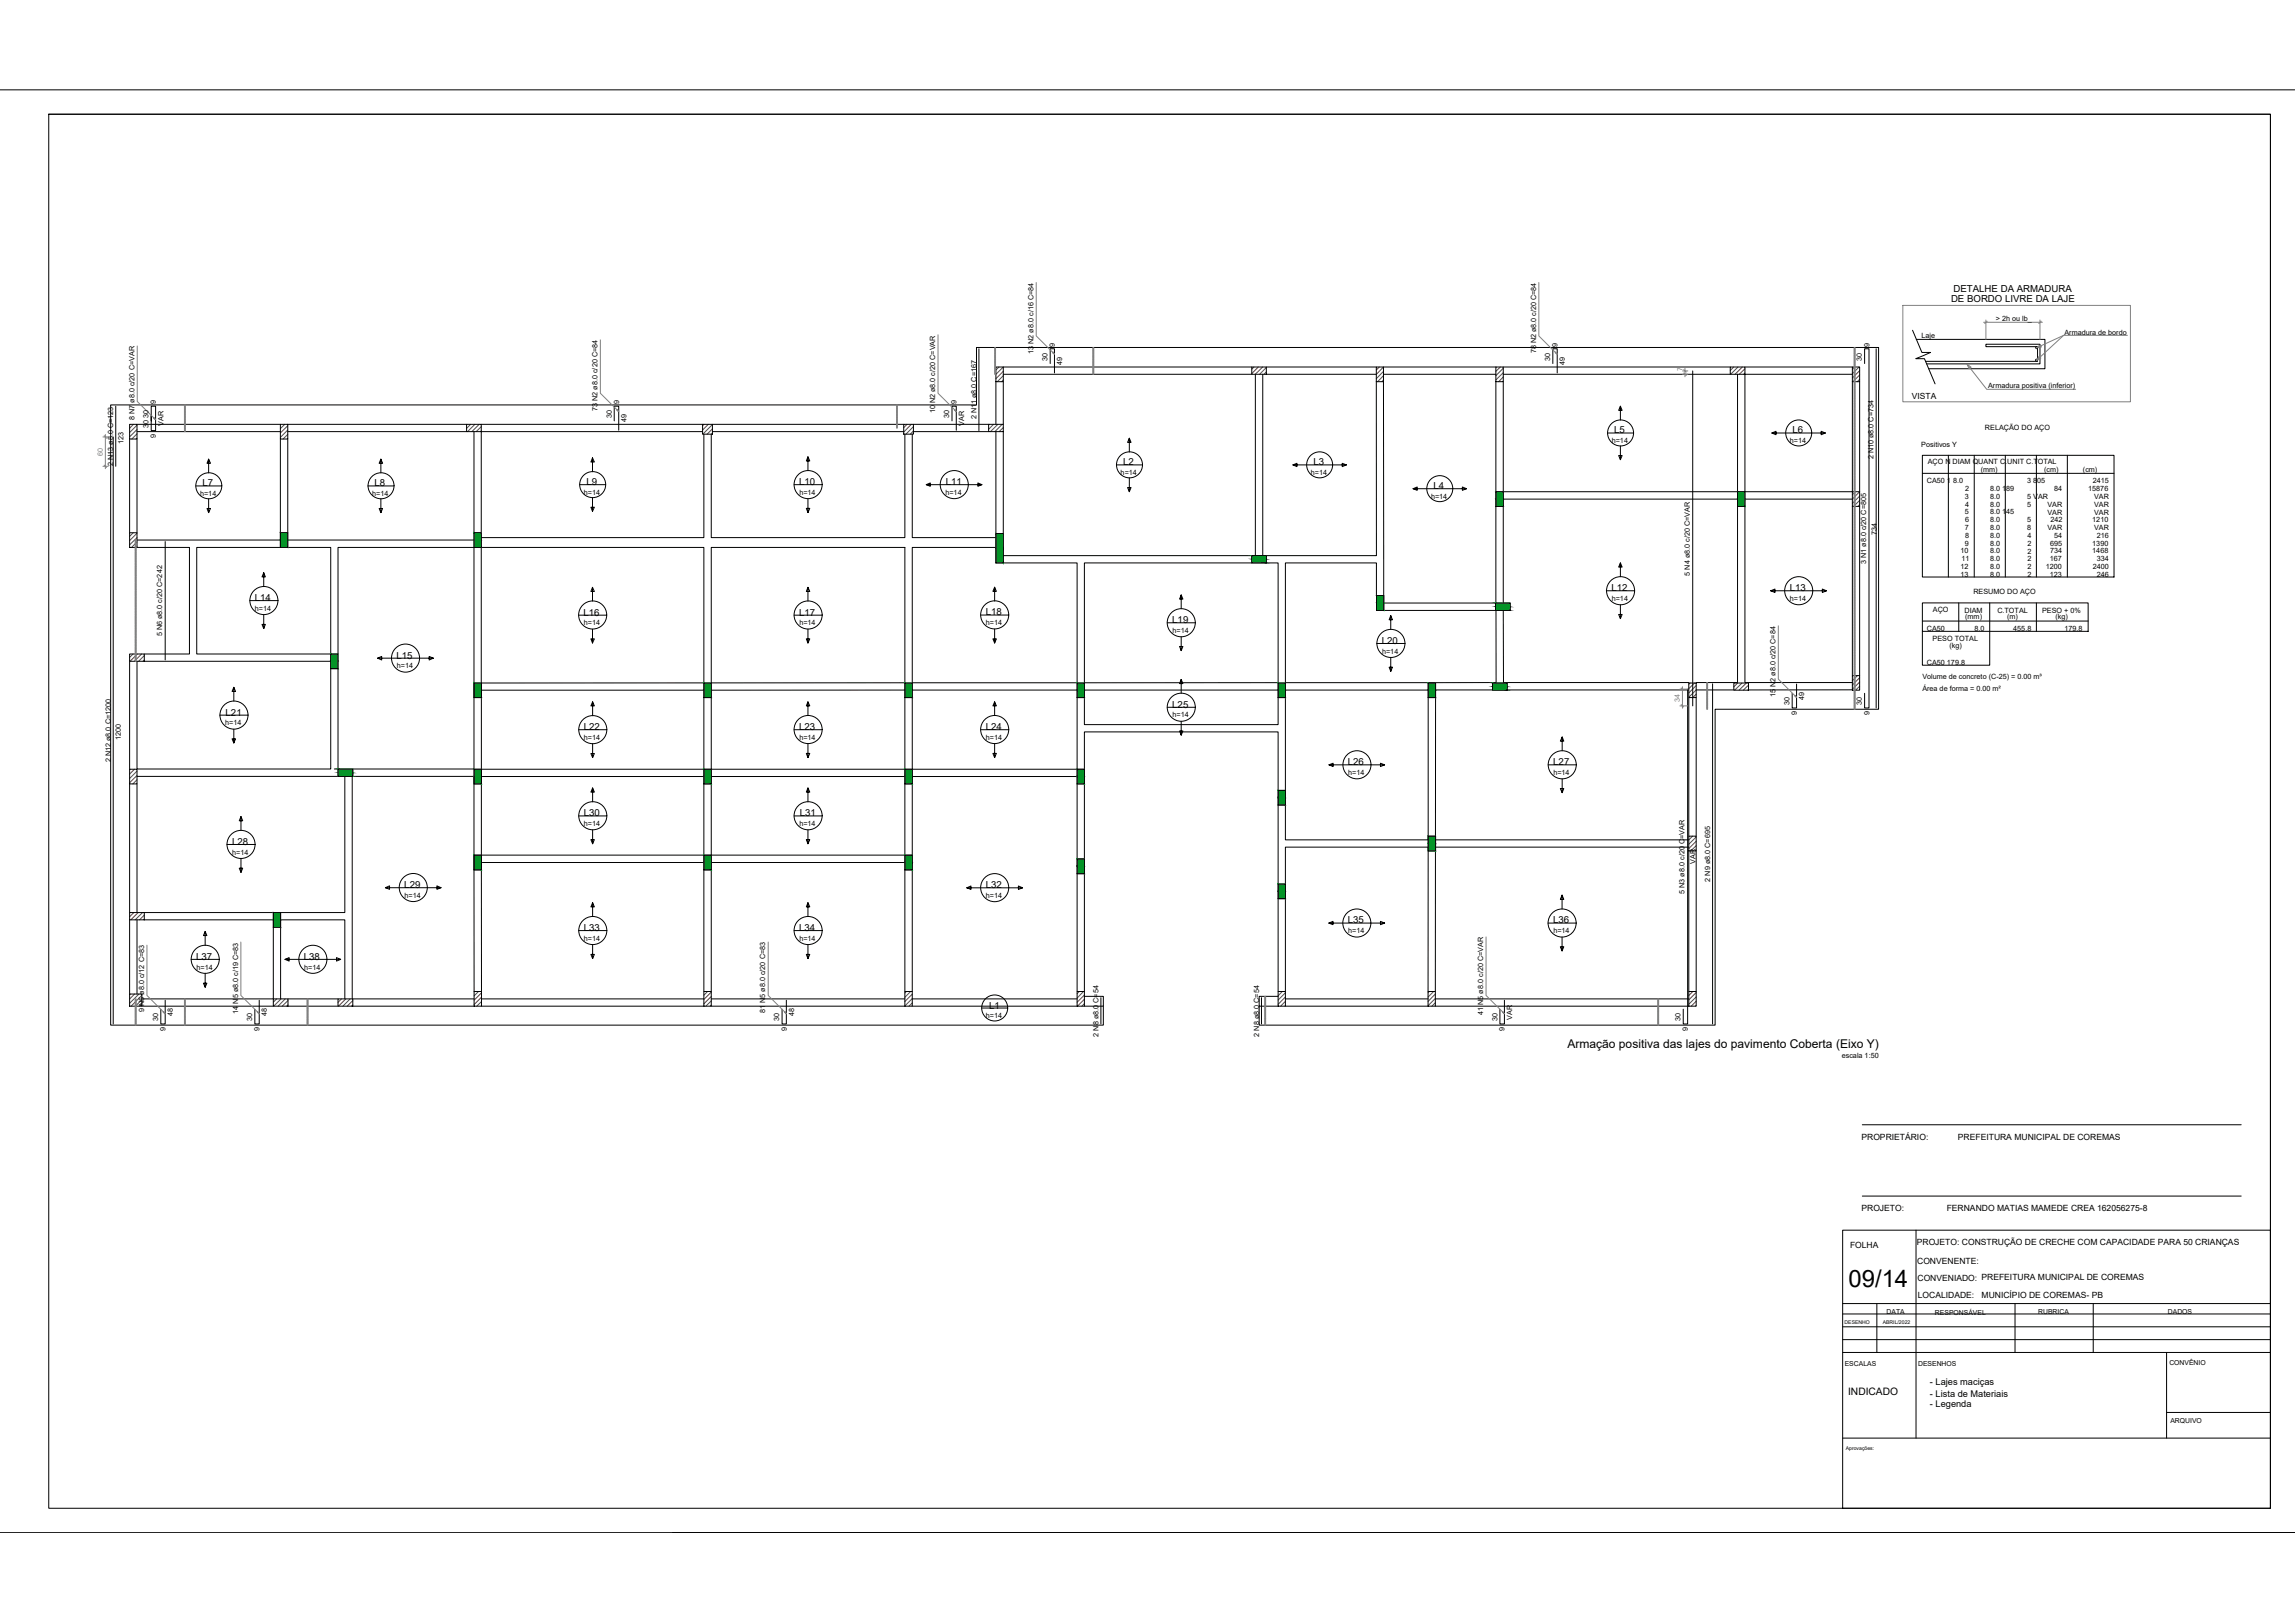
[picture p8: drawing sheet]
<svg xmlns="http://www.w3.org/2000/svg" width="841mm" height="594mm" viewBox="0 0 841 594" stroke-linecap="round" stroke-linejoin="round" font-family="sans-serif">
<defs><g id="words">
<text font-size="8.8" x="677.4" y="471.4">09/14</text>
<text font-size="4.4" x="574.4" y="383.7">Armação positiva das lajes do pavimento Coberta (Eixo Y)</text>
<text font-size="3.8" x="677.2" y="511">INDICADO</text>
<g font-size="3.5">
<text x="715.9" y="107.1">DETALHE DA ARMADURA</text>
<text x="715" y="110.6">DE BORDO LIVRE DA LAJE</text>
<text x="591.5" y="158.7">L5</text>
<text x="656.8" y="158.7">L6</text>
<text x="411.6" y="170.5">L2</text>
<text x="481.3" y="170.4">L3</text>
<text x="74.2" y="178.2">L7</text>
<text x="137.3" y="178.1">L8</text>
<text x="214.9" y="177.6">L9</text>
<text x="292.9" y="177.6">L10</text>
<text x="346.6" y="177.7">L11</text>
<text x="525.3" y="179.2">L4</text>
<text x="93.4" y="220.2">L14</text>
<text x="590.5" y="216.6">L12</text>
<text x="655.9" y="216.5">L13</text>
<text x="213.9" y="225.4">L16</text>
<text x="292.9" y="225.5">L17</text>
<text x="361.2" y="225.4">L18</text>
<text x="429.6" y="228.2">L19</text>
<text x="506.4" y="235.8">L20</text>
<text x="145.3" y="241.2">L15</text>
<text x="82.7" y="262.1">L21</text>
<text x="429.6" y="259.2">L25</text>
<text x="213.9" y="267.5">L22</text>
<text x="292.9" y="267.3">L23</text>
<text x="361.3" y="267.4">L24</text>
<text x="493.9" y="280.3">L26</text>
<text x="569.2" y="280.3">L27</text>
<text x="213.9" y="298.9">L30</text>
<text x="293.1" y="298.9">L31</text>
<text x="85" y="309.4">L28</text>
<text x="148.2" y="325.2">L29</text>
<text x="361.3" y="325.2">L32</text>
<text x="213.9" y="341">L33</text>
<text x="292.9" y="341">L34</text>
<text x="493.9" y="338.2">L35</text>
<text x="569.2" y="338.2">L36</text>
<text x="71.9" y="351.5">L37</text>
<text x="111.4" y="351.5">L38</text>
<text x="362.5" y="369.4">L1</text>
</g>
<g font-size="3.4">
<text x="707.3" y="507.1">- Lajes maciças</text>
<text x="707.3" y="511.8">- Lista de Materiais</text>
<text x="707.3" y="515.2">- Legenda</text>
</g>
<g font-size="3.1">
<text x="700.7" y="146.1">VISTA</text>
<text x="682.2" y="417.5">PROPRIETÁRIO:</text>
<text x="717.5" y="417.4">PREFEITURA MUNICIPAL DE COREMAS</text>
<text x="682.2" y="443.6">PROJETO:</text>
<text x="713.4" y="443.6">FERNANDO MATIAS MAMEDE CREA 162056275-8</text>
<text x="702.4" y="455.9">PROJETO: CONSTRUÇÃO DE CRECHE COM CAPACIDADE PARA 50 CRIANÇAS</text>
<text x="678" y="456.9">FOLHA</text>
<text x="702.6" y="462.8">CONVENENTE:</text>
<text x="702.7" y="469.2">CONVENIADO: PREFEITURA MUNICIPAL DE COREMAS</text>
<text x="702.8" y="475.5">LOCALIDADE:</text>
<text x="726.2" y="475.4">MUNICÍPIO DE COREMAS- PB</text>
</g>
<g font-size="2.7">
<text x="731.4" y="117.6">&gt; 2h ou lb_</text>
<text x="704.1" y="123.7">Laje</text>
<text x="756.5" y="122.9">Armadura de bordo</text>
<text x="378.7" y="129.6" transform="rotate(-90 378.7 129.6)">13 N2 ø8.0 c/16 C=84</text>
<text x="386.5" y="127" transform="rotate(-90 386.5 127)">9</text>
<text x="562.9" y="129.5" transform="rotate(-90 562.9 129.5)">78 N2 ø8.0 c/20 C=84</text>
<text x="570.7" y="127" transform="rotate(-90 570.7 127)">9</text>
<text x="685" y="127" transform="rotate(-90 685 127)">9</text>
<text x="383.8" y="132.1" transform="rotate(-90 383.8 132.1)">30</text>
<text x="389.3" y="133.7" transform="rotate(-90 389.3 133.7)">49</text>
<text x="568.1" y="132.1" transform="rotate(-90 568.1 132.1)">30</text>
<text x="573.4" y="133.7" transform="rotate(-90 573.4 133.7)">49</text>
<text x="682.3" y="132.1" transform="rotate(-90 682.3 132.1)">30</text>
<text x="728.6" y="142.2">Armadura positiva (inferior)</text>
<text x="57.1" y="148.1" transform="rotate(-90 57.1 148.1)">9</text>
<text x="226.9" y="148.1" transform="rotate(-90 226.9 148.1)">9</text>
<text x="350.6" y="148.1" transform="rotate(-90 350.6 148.1)">9</text>
<text x="49.3" y="153.8" transform="rotate(-90 49.3 153.8)">8 N7 ø8.0 c/20 C=VAR</text>
<text x="59.9" y="156" transform="rotate(-90 59.9 156)">VAR</text>
<text x="218.9" y="150.5" transform="rotate(-90 218.9 150.5)">73 N2 ø8.0 c/20 C=84</text>
<text x="224.2" y="153.2" transform="rotate(-90 224.2 153.2)">30</text>
<text x="229.5" y="154.7" transform="rotate(-90 229.5 154.7)">49</text>
<text x="342.7" y="151.4" transform="rotate(-90 342.7 151.4)">10 N2 ø8.0 c/20 C=VAR</text>
<text x="347.9" y="153.2" transform="rotate(-90 347.9 153.2)">30</text>
<text x="353.3" y="155.9" transform="rotate(-90 353.3 155.9)">VAR</text>
<text x="357.8" y="153.6" transform="rotate(-90 357.8 153.6)">2 N11 ø8.0 C=167</text>
<text x="54.4" y="156.6" transform="rotate(-90 54.4 156.6)">30 30</text>
<text x="57.1" y="160.3" transform="rotate(-90 57.1 160.3)">9</text>
<text x="727.4" y="157.7">RELAÇÃO DO AÇO</text>
<text x="45.2" y="162.6" transform="rotate(-90 45.2 162.6)">123</text>
<text x="590.6" y="162.3">h=14</text>
<text x="655.9" y="162.3">h=14</text>
<text x="704.1" y="163.8">Positivos Y</text>
<text x="41.5" y="170.7" transform="rotate(-90 41.5 170.7)">2 N13 ø8.0 C=123</text>
<text x="686.6" y="168.3" transform="rotate(-90 686.6 168.3)">2 N10 ø8.0 C=734</text>
<text x="706.4" y="170">AÇO N DIAM QUANT C.UNIT C.TOTAL</text>
<text x="725.9" y="172.8">(mm)</text>
<text x="749.1" y="172.8">(cm)</text>
<text x="763.3" y="172.8">(cm)</text>
<text x="410.7" y="174">h=14</text>
<text x="480.4" y="174">h=14</text>
<text x="706.1" y="177.1">CA50 1 8.0</text>
<text x="720.1" y="179.9">2</text>
<text x="729.3" y="179.9">8.0 189</text>
<text x="742.9" y="177.1">3 805</text>
<text x="752.8" y="179.9">84</text>
<text x="765.3" y="179.9">15876</text>
<text x="767" y="177.1">2415</text>
<text x="73.3" y="181.7">h=14</text>
<text x="136.4" y="181.7">h=14</text>
<text x="214" y="181.2">h=14</text>
<text x="292.9" y="181.2">h=14</text>
<text x="346.5" y="181.2">h=14</text>
<text x="524.4" y="182.7">h=14</text>
<text x="720.1" y="182.8">3</text>
<text x="720.2" y="185.6">4</text>
<text x="729.3" y="182.8">8.0</text>
<text x="729.3" y="185.6">8.0</text>
<text x="742.9" y="182.8">5 VAR</text>
<text x="742.9" y="185.6">5</text>
<text x="750.3" y="185.6">VAR</text>
<text x="767.4" y="182.8">VAR</text>
<text x="767.4" y="185.6">VAR</text>
<text x="720.1" y="188.4">5</text>
<text x="720.1" y="191.3">6</text>
<text x="729.3" y="188.4">8.0 145</text>
<text x="729.3" y="191.3">8.0</text>
<text x="742.9" y="191.3">5</text>
<text x="750.3" y="188.5">VAR</text>
<text x="751.4" y="191.4">242</text>
<text x="766.7" y="191.3">1210</text>
<text x="767.4" y="188.5">VAR</text>
<text x="687.7" y="196" transform="rotate(-90 687.7 196)">734</text>
<text x="720.1" y="194.2">7</text>
<text x="720.1" y="197">8</text>
<text x="729.3" y="194.1">8.0</text>
<text x="729.3" y="197">8.0</text>
<text x="742.9" y="194.1">8</text>
<text x="743" y="197">4</text>
<text x="750.3" y="194.2">VAR</text>
<text x="752.8" y="197">54</text>
<text x="767.4" y="194.2">VAR</text>
<text x="768.4" y="197">216</text>
<text x="718.4" y="202.7">10</text>
<text x="720.1" y="199.8">9</text>
<text x="729.3" y="199.8">8.0</text>
<text x="729.3" y="202.7">8.0</text>
<text x="742.9" y="199.9">2</text>
<text x="742.9" y="202.7">2</text>
<text x="751.3" y="199.8">695</text>
<text x="751.3" y="202.7">734</text>
<text x="766.7" y="199.8">1390</text>
<text x="766.7" y="202.7">1468</text>
<text x="683.9" y="206.6" transform="rotate(-90 683.9 206.6)">3 N1 ø8.0 c/20 C=805</text>
<text x="718.5" y="208.4">12</text>
<text x="718.8" y="205.6">11</text>
<text x="729.3" y="205.5">8.0</text>
<text x="729.3" y="208.3">8.0</text>
<text x="742.9" y="205.6">2</text>
<text x="742.9" y="208.4">2</text>
<text x="749.7" y="208.3">1200</text>
<text x="751.2" y="205.5">167</text>
<text x="767" y="208.3">2400</text>
<text x="768.4" y="205.5">334</text>
<text x="619.3" y="210.8" transform="rotate(-90 619.3 210.8)">5 N4 ø8.0 c/20 C=VAR</text>
<text x="718.4" y="211.2">13</text>
<text x="729.3" y="211.2">8.0</text>
<text x="742.9" y="211.3">2</text>
<text x="751.2" y="211.2">123</text>
<text x="768.4" y="211.2">246</text>
<text x="590.6" y="220.1">h=14</text>
<text x="655.9" y="220.1">h=14</text>
<text x="723.2" y="217.4">RESUMO DO AÇO</text>
<text x="93.4" y="223.7">h=14</text>
<text x="708.3" y="224.1">AÇO</text>
<text x="719.9" y="224.6">DIAM</text>
<text x="720.2" y="226.9">(mm)</text>
<text x="731.9" y="224.5">C.TOTAL</text>
<text x="735.5" y="226.9">(m)</text>
<text x="748.4" y="224.4">PESO + 0%</text>
<text x="753.2" y="226.9">(kg)</text>
<text x="59.5" y="233.1" transform="rotate(-90 59.5 233.1)">5 N6 ø8.0 c/20 C=242</text>
<text x="214" y="229">h=14</text>
<text x="292.9" y="229">h=14</text>
<text x="361.3" y="229">h=14</text>
<text x="429.7" y="231.8">h=14</text>
<text x="706.1" y="231.1">CA50</text>
<text x="723.6" y="231.1">8.0</text>
<text x="737.8" y="231.1">455.8</text>
<text x="756.5" y="231.1">179.8</text>
<text x="506.5" y="239.4">h=14</text>
<text x="708.2" y="234.9">PESO TOTAL</text>
<text x="714.4" y="237.3">(kg)</text>
<text x="145.4" y="244.8">h=14</text>
<text x="706.1" y="243.5">CA50 179.8</text>
<text x="704.5" y="248.7">Volume de concreto (C-25) = 0.00 m³</text>
<text x="650.6" y="255.4" transform="rotate(-90 650.6 255.4)">15 N2 ø8.0 c/20 C=84</text>
<text x="661.2" y="256.5" transform="rotate(-90 661.2 256.5)">49</text>
<text x="704.5" y="253">Área de forma = 0.00 m²</text>
<text x="429.7" y="262.8">h=14</text>
<text x="655.8" y="258.3" transform="rotate(-90 655.8 258.3)">30</text>
<text x="658.5" y="262" transform="rotate(-90 658.5 262)">9</text>
<text x="682.3" y="258.3" transform="rotate(-90 682.3 258.3)">30</text>
<text x="685" y="262" transform="rotate(-90 685 262)">9</text>
<text x="82.5" y="265.7">h=14</text>
<text x="44.3" y="271.1" transform="rotate(-90 44.3 271.1)">1200</text>
<text x="214" y="271">h=14</text>
<text x="292.9" y="270.9">h=14</text>
<text x="361.3" y="270.9">h=14</text>
<text x="40.6" y="279.2" transform="rotate(-90 40.6 279.2)">2 N12 ø8.0 C=1200</text>
<text x="494" y="283.9">h=14</text>
<text x="569.3" y="283.9">h=14</text>
<text x="214" y="302.5">h=14</text>
<text x="292.9" y="302.5">h=14</text>
<text x="85.1" y="313">h=14</text>
<text x="621.3" y="316.5" transform="rotate(-90 621.3 316.5)">VAR</text>
<text x="626.7" y="322.9" transform="rotate(-90 626.7 322.9)">2 N9 ø8.0 C=695</text>
<text x="148.3" y="328.8">h=14</text>
<text x="361.3" y="328.9">h=14</text>
<text x="617.3" y="327.4" transform="rotate(-90 617.3 327.4)">5 N3 ø8.0 c/20 C=VAR</text>
<text x="494" y="341.8">h=14</text>
<text x="569.3" y="341.8">h=14</text>
<text x="214" y="344.6">h=14</text>
<text x="292.9" y="344.6">h=14</text>
<text x="72" y="355.1">h=14</text>
<text x="111.5" y="355.1">h=14</text>
<text x="52.8" y="370.6" transform="rotate(-90 52.8 370.6)">9 N5 ø8.0 c/12 C=83</text>
<text x="87.2" y="371.2" transform="rotate(-90 87.2 371.2)">14 N5 ø8.0 c/19 C=83</text>
<text x="280.4" y="371" transform="rotate(-90 280.4 371)">81 N5 ø8.0 c/20 C=83</text>
<text x="543.5" y="371.7" transform="rotate(-90 543.5 371.7)">41 N5 ø8.0 c/20 C=VAR</text>
<text x="57.9" y="374" transform="rotate(-90 57.9 374)">30</text>
<text x="60.7" y="377.7" transform="rotate(-90 60.7 377.7)">9</text>
<text x="63.3" y="372.3" transform="rotate(-90 63.3 372.3)">48</text>
<text x="92.4" y="374" transform="rotate(-90 92.4 374)">30</text>
<text x="95.1" y="377.7" transform="rotate(-90 95.1 377.7)">9</text>
<text x="97.8" y="372.3" transform="rotate(-90 97.8 372.3)">48</text>
<text x="285.6" y="374" transform="rotate(-90 285.6 374)">30</text>
<text x="288.3" y="377.7" transform="rotate(-90 288.3 377.7)">9</text>
<text x="291" y="372.3" transform="rotate(-90 291 372.3)">48</text>
<text x="361.3" y="372.9">h=14</text>
<text x="548.7" y="374" transform="rotate(-90 548.7 374)">30</text>
<text x="551.4" y="377.7" transform="rotate(-90 551.4 377.7)">9</text>
<text x="554.1" y="373.5" transform="rotate(-90 554.1 373.5)">VAR</text>
<text x="615.9" y="374" transform="rotate(-90 615.9 374)">30</text>
<text x="618.5" y="377.7" transform="rotate(-90 618.5 377.7)">9</text>
<text x="402.5" y="379.7" transform="rotate(-90 402.5 379.7)">2 N8 ø8.0 C=54</text>
<text x="461.4" y="379.7" transform="rotate(-90 461.4 379.7)">2 N8 ø8.0 C=54</text>
<text x="674.9" y="387.4">escala 1:50</text>
</g>
<g font-size="2.7" fill="#808080">
<text x="616.5" y="135.7" transform="rotate(-90 616.5 135.7)">7</text>
<text x="37.6" y="167" transform="rotate(-90 37.6 167)">60</text>
<text x="615.6" y="257.1" transform="rotate(-90 615.6 257.1)">34</text>
</g>
<g font-size="2.5">
<text x="691.3" y="481.1">DATA</text>
<text x="709.1" y="481.5">RESPONSÁVEL</text>
<text x="746.9" y="481.1">RUBRICA</text>
<text x="794.4" y="481.1">DADOS</text>
<text x="676" y="500.2">ESCALAS</text>
<text x="702.9" y="500.2">DESENHOS</text>
<text x="795" y="499.8">CONVÊNIO</text>
<text x="795.4" y="521.3">ARQUIVO</text>
</g>
<g font-size="1.9">
<text x="676" y="484.8">DESENHO</text>
<text x="689.9" y="484.8">ABRIL/2022</text>
<text x="676.4" y="531.1">Aprovações:</text>
</g>
</g></defs>
<path d="M704.5 166.8h70.2v44.5h-70.2zM704.5 173.4h70.2M714 166.8v44.5M723.5 166.8v44.5M734.9 166.8v44.5M746.3 166.8v44.5M757.6 166.8v44.5M704.5 220.8h60.7v10.4h-60.7zM704.5 227.5h60.7M717.8 220.8v10.4M729.1 220.8v22.8h-24.6v-12.4M746.3 220.8v10.4" fill="none" stroke="#000" stroke-width=".37"/>
<!-- layer: PDF12_FO-Vigas -->
<g fill="none" stroke="#000" stroke-width=".37">
<path d="M365 139.8v15.6M367.7 139.8v15.6M367.7 137.1h91M367.7 134.4h91M460 137.1v66.4M462.7 137.1v66.4M464.1 137.1h40.3M464.1 134.4h40.3M504.4 139.8v63.7h-40.3M507 139.8l.1 78.4M507 137.1h41.2M507 134.4h41.2"/>
<path d="M548.2 139.8v40.3M550.9 137.1h83.2M550.9 134.4h83.2M636.7 137.1v43h-85.8v-40.3M639.4 134.4h39.4M678.8 137.1h-39.4v43h39.4v-40.3M681.5 139.8v40.3M50.2 158.1h52.5M50.2 155.4h52.5M105.5 158.1h65.5M105.5 155.4h65.5M173.7 158.1v37"/>
<path d="M176.4 155.4h81.1M257.5 158.1h-81.1v37M257.9 159v37.9h-81.5M260.6 159v37.9h71v-37.9M261.1 158.1h70.1M261.1 155.4h70.1M334.3 159v37.9h30.7M334.7 158.1h27.6M334.7 155.4h27.6M365 158.1v37.3M367.7 158.1v37.3M47.5 160.8v34.3"/>
<path d="M50.2 160.8v34.3M102.7 160.8v34.3M105.5 160.8v34.3M50.2 197.8h52.5M105.5 197.8h68.2M548.2 185.5v35.4M550.9 185.5v35.4M550.9 182.8h85.8M636.7 185.5v64.5h-15.1M639.4 185.5v64.5h39.4M639.4 182.8h39.4M678.8 185.5v62"/>
<path d="M681.5 185.5v62M50.2 200.5h19.2v39h-16.5M102.7 200.5h-30.6v39h49.1v-39h-15.7M260.6 200.5h71v49.6h-71zM365 200.5h-30.7v49.6h60.4v-43.9h-27M367.7 203.5h91M458.7 206.2h-61.3v43.9l71-.1v-43.8h-4.3M504.4 218.2v-12h-33.4v43.8h77.3l-.1-26.4M123.9 239.5v-39h49.8v55M507.1 223.6h40.9M507.1 220.9h40.9M550.9 223.6l.1 26.4h67.9"/>
<path d="M47.5 242.2v39.5M50.2 242.2v39.5h71v-36.8M52.9 242.2h68.3M123.9 244.9v36.8h-1.4M173.7 250.2v31.5h-44.4M176.4 250.2v-49.7h81.5v49.6l-81.5 .1M176.4 255.5v26.2M176.4 252.8h81.5M257.9 255.5v26.2h-81.5M260.6 255.5v26.2h71v-26.2M331.6 252.7l-71 .1M334.3 255.5v26.2h60.4v-26.2"/>
<path d="M334.3 252.7h60.4M397.4 255.5v9.9h71v-9.9M397.4 252.7h71M471 255.5v34M471 252.7h52.4M523.4 255.5v52.1h-52.4v-12.7M526.1 255.5l-.1 50.8M526.1 252.7h20.8M552.3 252.7h66.6M618.9 255.5v50.8M621.6 255.5v50.8M621.6 252.7h13.8"/>
<path d="M678.8 252.7h-38M47.5 287.1v47.1M50.2 284.4h73.7M50.2 287.1v47.1M126.4 284.4v49.8h-23.6M129.1 284.4v81.5M129.3 284.4h44.4v34.2M176.4 287.1v26.1M176.4 284.4h81.5M257.9 287.1v26.1h-81.5M260.6 287.1v26.1h71v-26.1M260.6 284.4h71"/>
<path d="M334.3 287.1v26.1M334.3 284.4h60.4M394.7 287.1v27.5M397.4 287.1v27.5M397.4 281.7v-13.6h71v21.4M468.4 294.9v28.9M173.7 313.2v49.9M176.4 318.6v44.5M176.4 315.9h81.5M257.9 318.6v44.5M260.6 318.6v44.5M260.6 315.9h71"/>
<path d="M331.6 318.6v44.5M334.3 318.6v44.5M526 311.7v51.4M526.1 310.3h92.8M526.1 307.6h92.8M618.9 311.7v51.4M621.6 311.7v51.4M47.5 336.9v27.2M50.2 336.9v27.2M52.9 336.9h47.3M52.9 334.2h47.3M100.2 339.6v26.3h-48.2"/>
<path d="M102.8 336.9h23.6v29M102.8 339.6v26.3M394.7 320v43.1M397.4 320v43.1M468.4 329.2v33.9M471 329.2v33.9M471 323.8v-13.5h52.4l-.1 52.8M52 368.5h48.2M105.5 368.5h18.4M105.5 365.9h18.4M129.3 368.5h44.4M129.3 365.9h44.4"/>
<path d="M176.4 368.5h81.5M176.4 365.9h81.5M260.6 368.5h71M260.6 365.9h71M334.3 368.5h60.4M334.3 365.9h60.4M397.4 364.9h6.9v3.6h-6.9M404.3 368.5v7h-363.7v-227.2h317.2v-21h330.6v132.5h-59.9v115.7h-167.1v-7M468.4 364.9h-7v3.6h7M471 368.5h52.3M471 365.9h52.3M526 368.5h92.9"/>
<path d="M526 365.9h92.9"/>
</g>
<!-- layer: PDF12_FO-Hachura pilar que passa -->
<g fill="none" stroke="#713939" stroke-width=".37">
<path d="M366.1 134.4l-1.1 1.1M367.7 134.4l-2.7 2.7M367.7 136l-2.7 2.7M367.7 137.6l-2.2 2.2M367.7 139.2l-.6 .6M459.5 134.4l-.8 .8M461.1 134.4l-2.4 2.4M462.7 134.4l-2.7 2.7M464.1 134.6l-2.5 2.5M464.1 136.2l-.9 .9M505.5 134.4l-1.1 1.1M507 134.4l-2.6 2.7"/>
<path d="M507 136l-2.6 2.7M507 137.6l-2.2 2.2M507 139.2l-.6 .6M548.2 134.4h.1M549.8 134.4l-1.6 1.6M550.9 134.9l-2.7 2.7M550.9 136.5l-2.7 2.7M550.9 138.1l-1.7 1.7M550.9 139.6l-.1 .2M635.3 134.4l-1.2 1.3M636.9 134.4l-2.7 2.7M638.5 134.4l-2.7 2.7"/>
<path d="M639.4 135.1l-2 2M639.4 136.6l-.4 .5M679.7 134.4l-.9 .9M681.3 134.4l-2.5 2.5M681.5 135.8l-2.7 2.6M681.5 137.3l-2.5 2.5M681.5 138.9l-.9 .9M48.9 155.4l-1.4 1.5M50.2 155.7l-2.7 2.7M50.2 157.3l-2.7 2.7M50.2 158.9l-1.9 1.9M104.4 155.4l-1.7 1.6"/>
<path d="M105.5 155.9l-2.8 2.7M105.5 157.5l-2.8 2.7M105.5 159.1l-1.8 1.7M172.5 155.4l-1.5 1.5M174 155.4l-2.7 2.7M175.6 155.4l-2.7 2.7M176.4 156.3l-1.9 1.8M176.4 157.8l-.3 .3M258 155.4l-.5 .5M259.5 155.4l-2 2.1M261.1 155.5l-3.5 3.5M261.1 157.1l-2 1.9"/>
<path d="M261.1 158.7l-.4 .3M332.4 155.4l-1.2 1.2M334 155.4l-2.8 2.9M334.7 156.3l-2.7 2.7M334.7 157.8l-1.1 1.2M362.5 155.4l-.2 .2M364.1 155.4l-1.8 1.8M365.7 155.4l-2.7 2.7M367.2 155.4l-2.6 2.7M367.7 156.6l-1.6 1.5M50.2 160.5l-.3 .3M105.5 160.6l-.2 .2"/>
<path d="M48.8 195.1l-1.3 1.3M50.2 195.3l-2.7 2.7M50.2 196.9l-2.7 2.7M50.2 198.5l-2 2M679.9 180.1l-1.1 1.1M681.5 180.1l-2.7 2.7M681.5 181.7l-2.7 2.7M681.5 183.3l-2.2 2.2M681.5 184.8l-.7 .7M50.2 200.1l-.4 .4M48.8 239.5l-1.3 1.3M50.3 239.5l-2.6 2.7"/>
<path d="M51.9 239.5l-2.7 2.7M52.9 240.1l-2.1 2.1M52.9 241.7l-.5 .5M619.4 250.2l-.5 .4M621 250.2l-2.1 2M621.6 251.1l-2.7 2.7M621.6 252.7l-2.7 2.7M621.6 254.3l-1.3 1.2M636.8 250.2l-1.4 1.4M638.4 250.2l-2.7 2.6M640 250.2l-2.7 2.6M640.8 250.9l-1.9 1.9"/>
<path d="M640.8 252.5l-.4 .3M679.1 247.5l-.3 .2M680.7 247.5l-1.9 1.8M681.5 248.2l-2.7 2.7M681.5 249.8l-2.7 2.6M681.5 251.3l-1.5 1.5M47.7 281.7l-.2 .3M49.3 281.7l-1.8 1.8M50.2 282.4l-2.7 2.7M50.2 284l-2.7 2.7M50.2 285.6l-1.5 1.5M620.3 306.3l-1.4 1.4"/>
<path d="M621.6 306.5l-2.7 2.7M621.6 308.1l-2.7 2.7M621.6 309.7l-2 2M621.6 311.3l-.4 .4M49.1 334.2l-1.6 1.6M50.6 334.2l-2.6 2.7M52.2 334.2l-2.7 2.7M52.9 335.2l-1.8 1.7M52.9 336.8l-.2 .1M47.8 364.1l-.3 .2M49.3 364.1l-1.8 1.8M50.9 364.1l-3.4 3.4"/>
<path d="M52 366.2l-2.4 2.3M52 364.5l-4 4M52 367.7l-.8 .8M101.4 365.9l-1.2 1.1M103 365.9l-2.7 2.6M104.5 365.9l-2.6 2.6M105.5 366.5l-2.1 2M105.5 368.1l-.5 .4M125.1 365.9l-1.2 1.2M126.7 365.9l-2.7 2.6M128.3 365.9l-2.7 2.6M129.3 366.5l-2.1 2"/>
<path d="M129.3 368.1l-.5 .4M173.7 363.1h.1M175.3 363.1l-1.6 1.7M176.4 363.7l-2.7 2.6M176.4 365.2l-2.7 2.7M176.4 366.8l-1.7 1.7M176.4 368.4l-.1 .1M259.3 363.1l-1.4 1.4M260.6 363.4l-2.7 2.7M260.6 365l-2.7 2.7M260.6 366.6l-1.9 1.9M260.6 368.1l-.4 .4"/>
<path d="M332.1 363.1l-.5 .6M333.7 363.1l-2.1 2.2M334.3 364.1l-2.7 2.7M334.3 365.7l-2.7 2.7M334.3 367.3l-1.2 1.2M395.5 363.1l-.8 .9M397 363.1l-2.3 2.5M397.4 364.5l-2.7 2.6M397.4 366l-2.6 2.5M397.4 367.6l-.9 .9M469.9 363.1l-1.5 1.6M471 363.6l-2.6 2.7"/>
<path d="M471 365.2l-2.6 2.6M471 366.7l-1.7 1.8M471 368.4l-.1 .1M523.7 363.1l-.4 .5M525.4 363.1l-2.1 2.1M526 364.1l-2.7 2.7M526 365.7l-2.7 2.7M526 367.3l-1.3 1.2M620.4 363.1l-1.5 1.5M621.6 363.5l-2.7 2.7M621.6 365.1l-2.7 2.7M621.6 366.7l-1.8 1.8"/>
<path d="M621.6 368.3l-.3 .2"/>
</g>
<!-- layer: PDF12_FO-Pilares -->
<g fill="none" stroke="#000" stroke-width=".37">
<path d="M365 134.4h2.7v5.4h-2.7zM458.7 134.4h5.4v2.7h-5.4zM504.4 134.4h2.6v5.4h-2.6zM548.2 134.4h2.7v5.4h-2.7zM634.1 134.4h5.3v2.7h-5.3zM678.8 134.4h2.7v5.4h-2.7zM47.5 155.4h2.7v5.4h-2.7zM102.7 155.4h2.8v5.4h-2.8zM171 155.4h5.4v2.7h-5.4zM257.5 155.4h3.6v3.6h-3.6zM331.2 155.4h3.5v3.6h-3.5zM362.3 155.4h5.4v2.7h-5.4z"/>
<path d="M47.5 195.1h2.7v5.4h-2.7zM102.7 195.1h2.8v5.4h-2.8zM173.7 195.1h2.7v5.4h-2.7zM365 195.4h2.7v10.8h-2.7zM548.2 180.1h2.7v5.4h-2.7zM636.7 180.1h2.7v5.4h-2.7zM678.8 180.1h2.7v5.4h-2.7zM458.7 203.5h5.4v2.7h-5.4zM504.4 218.2h2.7v5.4h-2.7zM47.5 239.5h5.4v2.7h-5.4zM121.2 239.5h2.7v5.4h-2.7zM548 220.9h5.4v2.7h-5.4z"/>
<path d="M173.7 250.2h2.7v5.3h-2.7zM257.9 250.2h2.7v5.3h-2.7zM331.6 250.2h2.7v5.3h-2.7zM394.7 250.2h2.7v5.3h-2.7zM468.4 250.2h2.6v5.3h-2.6zM523.4 250.2h2.7v5.3h-2.7zM546.9 250.2h5.4v2.6h-5.4zM618.9 250.2h2.7v5.3h-2.7zM635.4 250.2h5.4v2.6h-5.4zM678.8 247.5h2.7v5.3h-2.7zM47.5 281.7h2.7v5.4h-2.7zM123.9 281.7h5.4v2.7h-5.4z"/>
<path d="M173.7 281.7h2.7v5.4h-2.7zM257.9 281.7h2.7v5.4h-2.7zM331.6 281.7h2.7v5.4h-2.7zM394.7 281.7h2.7v5.4h-2.7zM468.4 289.5h2.6v5.4h-2.6zM173.7 313.2h2.7v5.4h-2.7zM257.9 313.2h2.7v5.4h-2.7zM331.6 313.2h2.7v5.4h-2.7zM394.7 314.6h2.7v5.4h-2.7zM523.4 306.3h2.7v5.4h-2.7zM618.9 306.3h2.7v5.4h-2.7zM47.5 334.2h5.4v2.7h-5.4z"/>
<path d="M100.2 334.2h2.6v5.4h-2.6zM468.4 323.8h2.6v5.4h-2.6zM47.5 364.1h4.5v4.4h-4.5zM100.2 365.9h5.3v2.6h-5.3zM123.9 365.9h5.4v2.6h-5.4zM173.7 363.1h2.7v5.4h-2.7zM257.9 363.1h2.7v5.4h-2.7zM331.6 363.1h2.7v5.4h-2.7zM394.7 363.1h2.7v5.4h-2.7zM468.4 363.1h2.6v5.4h-2.6zM523.3 363.1h2.7v5.4h-2.7zM618.9 363.1h2.7v5.4h-2.7z"/>
</g>
<!-- layer: PDF12_FO-Hachura pilar que morre -->
<g fill="#009424" stroke="#009424" stroke-width=".37">
<path d="M102.7 195.1l2.8 2.7v-2.7zM102.7 195.1l2.8 2.7h-2.8zM102.7 197.8l2.8 2.7v-2.7zM102.7 197.8l2.8 2.7h-2.8z"/>
<path d="M121.2 239.5l2.7 2.7v-2.7zM121.2 239.5l2.7 2.7h-2.7zM121.2 242.2l2.7 2.7v-2.7zM121.2 242.2l2.7 2.7h-2.7z"/>
<path d="M173.7 250.2l2.7 2.6v-2.6zM173.7 250.2l2.7 2.6h-2.7zM173.7 252.8l2.7 2.7v-2.7zM173.7 252.8l2.7 2.7h-2.7z"/>
<path d="M123.9 281.7l5.4 1.3v-1.3zM123.9 281.7l5.4 1.3h-5.4zM123.9 283l5.4 1.4v-1.4zM123.9 283l5.4 1.4h-5.4z"/>
<path d="M173.7 281.7l2.7 2.7v-2.7zM173.7 281.7l2.7 2.7h-2.7zM173.7 284.4l2.7 2.7v-2.7zM173.7 284.4l2.7 2.7h-2.7z"/>
<path d="M173.7 313.2l2.7 2.7v-2.7zM173.7 313.2l2.7 2.7h-2.7zM173.7 315.9l2.7 2.7v-2.7zM173.7 315.9l2.7 2.7h-2.7z"/>
<path d="M257.9 250.2l2.7 2.6v-2.6zM257.9 250.2l2.7 2.6h-2.7zM257.9 252.8l2.7 2.7v-2.7zM257.9 252.8l2.7 2.7h-2.7z"/>
<path d="M257.9 281.7l2.7 2.7v-2.7zM257.9 281.7l2.7 2.7h-2.7zM257.9 284.4l2.7 2.7v-2.7zM257.9 284.4l2.7 2.7h-2.7z"/>
<path d="M100.2 334.2l2.6 2.7v-2.7zM100.2 334.2l2.6 2.7h-2.6zM100.2 336.9l2.6 2.7v-2.7zM100.2 336.9l2.6 2.7h-2.6z"/>
<path d="M331.6 250.2l2.7 2.6v-2.6zM331.6 250.2l2.7 2.6h-2.7zM331.6 252.8l2.7 2.7v-2.7zM331.6 252.8l2.7 2.7h-2.7z"/>
<path d="M331.6 281.7l2.7 2.7v-2.7zM331.6 281.7l2.7 2.7h-2.7zM331.6 284.4l2.7 2.7v-2.7zM331.6 284.4l2.7 2.7h-2.7z"/>
<path d="M257.9 313.2l2.7 2.7v-2.7zM257.9 313.2l2.7 2.7h-2.7zM257.9 315.9l2.7 2.7v-2.7zM257.9 315.9l2.7 2.7h-2.7z"/>
<path d="M331.6 313.2l2.7 2.7v-2.7zM331.6 313.2l2.7 2.7h-2.7zM331.6 315.9l2.7 2.7v-2.7zM331.6 315.9l2.7 2.7h-2.7z"/>
<path d="M394.7 314.6l2.7 2.7v-2.7zM394.7 314.6l2.7 2.7h-2.7zM394.7 317.3l2.7 2.7v-2.7zM394.7 317.3l2.7 2.7h-2.7z"/>
<path d="M394.7 281.7l2.7 2.7v-2.7zM394.7 281.7l2.7 2.7h-2.7zM394.7 284.4l2.7 2.7v-2.7zM394.7 284.4l2.7 2.7h-2.7z"/>
<path d="M394.7 250.2l2.7 2.6v-2.6zM394.7 250.2l2.7 2.6h-2.7zM394.7 252.8l2.7 2.7v-2.7zM394.7 252.8l2.7 2.7h-2.7z"/>
<path d="M636.7 180.1l2.7 2.7v-2.7zM636.7 180.1l2.7 2.7h-2.7zM636.7 182.8l2.7 2.7v-2.7zM636.7 182.8l2.7 2.7h-2.7z"/>
<path d="M548.2 180.1l2.7 2.7v-2.7zM548.2 180.1l2.7 2.7h-2.7zM548.2 182.8l2.7 2.7v-2.7zM548.2 182.8l2.7 2.7h-2.7z"/>
<path d="M546.9 250.2l5.4 1.3v-1.3zM546.9 250.2l5.4 1.3h-5.4zM546.9 251.5l5.4 1.3v-1.3zM546.9 251.5l5.4 1.3h-5.4z"/>
<path d="M468.4 250.2l2.6 2.6v-2.6zM468.4 250.2l2.6 2.6h-2.6zM468.4 252.8l2.6 2.7v-2.7zM468.4 252.8l2.6 2.7h-2.6z"/>
<path d="M468.4 289.5l2.6 2.7v-2.7zM468.4 289.5l2.6 2.7h-2.6zM468.4 292.2l2.6 2.7v-2.7zM468.4 292.2l2.6 2.7h-2.6z"/>
<path d="M468.4 323.8l2.6 2.7v-2.7zM468.4 323.8l2.6 2.7h-2.6zM468.4 326.5l2.6 2.7v-2.7zM468.4 326.5l2.6 2.7h-2.6z"/>
<path d="M523.4 250.2l2.7 2.6v-2.6zM523.4 250.2l2.7 2.6h-2.7zM523.4 252.8l2.7 2.7v-2.7zM523.4 252.8l2.7 2.7h-2.7z"/>
<path d="M504.4 218.2l2.7 2.7v-2.7zM504.4 218.2l2.7 2.7h-2.7zM504.4 220.9l2.7 2.7v-2.7zM504.4 220.9l2.7 2.7h-2.7z"/>
<path d="M458.7 203.5l5.4 1.3v-1.3zM458.7 203.5l5.4 1.3h-5.4zM458.7 204.8l5.4 1.4v-1.4zM458.7 204.8l5.4 1.4h-5.4z"/>
<path d="M523.4 306.3l2.7 2.7v-2.7zM523.4 306.3l2.7 2.7h-2.7zM523.4 309l2.7 2.7v-2.7zM523.4 309l2.7 2.7h-2.7z"/>
<path d="M365 195.4l2.7 5.4v-5.4zM365 195.4l2.7 5.4h-2.7zM365 200.8l2.7 5.4v-5.4zM365 200.8l2.7 5.4h-2.7z"/>
<path d="M173.7 195.1l2.7 2.7v-2.7zM173.7 195.1l2.7 2.7h-2.7zM173.7 197.8l2.7 2.7v-2.7zM173.7 197.8l2.7 2.7h-2.7z"/>
<path d="M548 220.9l5.4 1.3v-1.3zM548 220.9l5.4 1.3h-5.4zM548 222.2l5.4 1.4v-1.4zM548 222.2l5.4 1.4h-5.4z"/>
</g>
<!-- layer: PDF12_DT-Armadura positiva -->
<g fill="none" stroke="#000" stroke-width=".37">
<path d="M358.7 127.7v30M384.9 133.2v-5.5h1.5v8.9M569 133.2v-5.5h1.7v8.9M620.3 135.9v122.6M683.3 133.2v-5.5h1.6v131.6h-1.6v-5.4M687.5 127.7v131.6M42.4 148.8v22M55.4 152.3v5.4h1.6v-8.9h-1.6v5.3M225.1 154.1v-5.3h1.6v8.8M348.9 154.1v-5.3h1.5v8.8M41.5 160v215M60.5 198.3v43.4"/>
<path d="M618.4 252.4v122.6h-1.6v-5.4M627.6 250.5v124.5M658.4 250.5v8.8h-1.6v-5.4M60.5 366.4v8.6h-1.6v-5.4M95 366.4v8.6h-1.6v-5.4M288.2 366.4v8.6h-1.6v-5.4M403.4 365.4v9.6M462.3 365.4v9.6M551.3 366.4v8.6h-1.6v-5.4"/>
</g>
<!-- layer: PDF12_DT-Cotas -->
<path d="M616.6 137.1h1.9M616.6 135.9h1.9M617.5 134.9v3.1M38.6 159.1v12.6M37.7 170.8h2M37.7 160h2M615.6 258.5h2.9M615.6 252.4h2.9M616.5 251.5v7.9" fill="none" stroke="#808080" stroke-width=".37"/>
<!-- layer: PDF12_0 -->
<g fill="none" stroke="#808080" stroke-width=".37">
<path d="M379.7 103.5v19.5l6.7 6.7M563.9 103.5v19.5l6.8 6.7M728.2 117.7l-.9 .8M748 117.7l-.9 .8M50.3 126.7v20.3l6.7 6.7M220 124.5v19.5l6.7 6.8M343.7 122.6v21.4l6.7 6.8M385.9 129l.5 .7-.7-.5zM570.1 129l.6 .7-.8-.5zM617 136.6l.9 1M617 135.4l.9 .9M38.2 159.6l.8 .9"/>
<path d="M56.5 153l.5 .7-.7-.5zM226.2 150l.5 .8-.7-.6zM349.7 150.2l.2-.2 .5 .8zM38.2 170.4l.8 .8M651.7 229.2v19.5l6.7 6.8M616.1 258.1l.9 .8M616.1 252l.9 .9M657.6 254.9l.3-.2 .5 .8zM53.8 346.2v18.4l6.7 6.7M88.3 345v19.6l6.7 6.7M281.5 345v19.6l6.7 6.7M544.6 343.2v21.4l6.7 6.7"/>
<path d="M59.8 370.8l.2-.2 .5 .7zM94.4 370.6l.6 .7-.7-.5zM287.4 370.8l.3-.2 .5 .7zM550.8 370.6l.5 .7-.7-.5z"/>
</g>
<!-- layer: PDF12_DT-Pontilhado -->
<g fill="none" stroke="#808080" stroke-width=".37">
<path d="M364.5 137.1h.1M364.5 136.9h.1M364.5 136.8h.1M364.5 136.6h.1M364.5 136.5h.1M364.5 136.3h.1M364.5 136.2h.1M364.5 136h.1M364.5 135.9h.1M364.5 135.7h.1M364.5 135.6h.1M364.5 135.5h.1"/>
<path d="M364.5 135.3h.1M364.5 135.1h.1M364.5 134.9h.1M364.5 134.8h.1M364.5 134.6h.1M364.5 134.5h.1M364.5 134.3h.1M364.5 134.2h.1M364.5 134h.1M364.5 133.9h.1M364.5 133.7h.1M364.5 133.6h.1"/>
<path d="M364.5 133.4h.1M364.5 133.3h.1M364.5 133.2h.1M364.5 133h.1M364.5 132.9h.1M364.5 132.8h.1M364.5 132.6h.1M364.5 132.5h.1M364.5 132.3h.1M364.5 132.2h.1M364.5 132.1h.1M364.5 131.9h.1"/>
<path d="M364.5 131.8h.1M364.5 131.6h.1M364.5 131.5h.1M364.5 131.3h.1M364.5 131.2h.1M364.5 131.1h.1M364.5 130.9h.1M364.5 130.8h.1M364.5 130.6h.1M364.5 130.5h.1M364.5 130.4h.1M364.5 130.2h.1"/>
<path d="M364.5 130.1h.1M364.5 129.9h.1M364.5 129.8h.1M364.5 129.6h.1M364.5 129.5h.1M364.5 129.3h.1M364.5 129.2h.1M364.5 129h.1M364.5 128.9h.1M364.5 128.8h.1M364.5 128.6h.1M364.5 128.5h.1"/>
<path d="M364.5 128.3h.1M364.5 128.2h.1M364.5 128.1h.1M364.5 127.9h.1M364.5 127.8h.1M364.5 127.6h.1M364.5 127.5h.1M364.5 127.3h.1M400.5 137.1h.1M400.5 136.9h.1M400.5 136.8h.1M400.5 136.6h.1"/>
<path d="M400.5 136.5h.1M400.5 136.3h.1M400.5 136.2h.1M400.5 136h.1M400.5 135.9h.1M400.5 135.7h.1M400.5 135.6h.1M400.5 135.5h.1M400.5 135.3h.1M400.5 135.1h.1M400.5 134.9h.1M400.5 134.8h.1"/>
<path d="M400.5 134.6h.1M400.5 134.5h.1M400.5 134.3h.1M400.5 134.2h.1M400.5 134h.1M400.5 133.9h.1M400.5 133.7h.1M400.5 133.6h.1M400.5 133.4h.1M400.5 133.3h.1M400.5 133.2h.1M400.5 133h.1"/>
<path d="M400.5 132.9h.1M400.5 132.8h.1M400.5 132.6h.1M400.5 132.5h.1M400.5 132.3h.1M400.5 132.2h.1M400.5 132.1h.1M400.5 131.9h.1M400.5 131.8h.1M400.5 131.6h.1M400.5 131.5h.1M400.5 131.3h.1"/>
<path d="M400.5 131.2h.1M400.5 131.1h.1M400.5 130.9h.1M400.5 130.8h.1M400.5 130.6h.1M400.5 130.5h.1M400.5 130.4h.1M400.5 130.2h.1M400.5 130.1h.1M400.5 129.9h.1M400.5 129.8h.1M400.5 129.6h.1"/>
<path d="M400.5 129.5h.1M400.5 129.3h.1M400.5 129.2h.1M400.5 129h.1M400.5 128.9h.1M400.5 128.8h.1M400.5 128.6h.1M400.5 128.5h.1M400.5 128.3h.1M400.5 128.2h.1M400.5 128.1h.1M400.5 127.9h.1"/>
<path d="M400.5 127.8h.1M400.5 127.6h.1M400.5 127.5h.1M400.5 127.3h.1M679.4 140h.1M679.4 139.8h.1M679.4 139.7h.1M679.4 139.5h.1M679.4 139.4h.1M679.4 139.2h.1M679.4 139h.1M679.4 138.8h.1"/>
<path d="M679.4 138.7h.1M679.4 138.6h.1M679.4 138.4h.1M679.4 138.3h.1M679.4 138.1h.1M679.4 137.9h.1M679.4 137.7h.1M679.4 137.6h.1M679.4 137.4h.1M679.4 137.3h.1M679.4 137.1h.1M679.4 137h.1"/>
<path d="M679.4 136.9h.1M679.4 136.7h.1M679.4 136.6h.1M679.4 136.4h.1M679.4 136.3h.1M679.4 136.2h.1M679.4 136h.1M679.4 135.9h.1M679.4 135.7h.1M679.4 135.6h.1M679.4 135.4h.1M679.4 135.3h.1"/>
<path d="M679.4 135.1h.1M679.4 135h.1M679.4 134.8h.1M679.4 134.7h.1M679.4 134.6h.1M679.4 134.4h.1M679.4 134.3h.1M679.4 134.1h.1M679.4 134h.1M679.4 133.9h.1M679.4 133.7h.1M679.4 133.6h.1"/>
<path d="M679.4 133.4h.1M679.4 133.3h.1M679.4 133.2h.1M679.4 133h.1M679.4 132.9h.1M679.4 132.7h.1M679.4 132.6h.1M679.4 132.4h.1M679.4 132.3h.1M679.4 132.2h.1M679.4 132h.1M679.4 131.9h.1"/>
<path d="M679.4 131.8h.1M679.4 131.6h.1M679.4 131.5h.1M679.4 131.3h.1M679.4 131.2h.1M679.4 131h.1M679.4 130.9h.1M679.4 130.7h.1M679.4 130.6h.1M679.4 130.4h.1M679.4 130.3h.1M679.4 130.1h.1"/>
<path d="M679.4 129.9h.1M679.4 129.7h.1M679.4 129.6h.1M679.4 129.5h.1M679.4 129.3h.1M679.4 129.2h.1M679.4 129h.1M679.4 128.9h.1M679.4 128.7h.1M679.4 128.6h.1M679.4 128.5h.1M679.4 128.3h.1"/>
<path d="M679.4 128.2h.1M679.4 128h.1M679.4 127.9h.1M679.4 127.8h.1M679.4 127.6h.1M679.4 127.5h.1M679.4 127.3h.1M67.6 158.1h.1M67.6 157.9h.1M67.6 157.7h.1M67.6 157.6h.1M67.6 157.5h.1"/>
<path d="M67.6 157.4h.1M67.6 157.2h.1M67.6 157h.1M67.6 156.9h.1M67.6 156.8h.1M67.6 156.6h.1M67.6 156.5h.1M67.6 156.4h.1M67.6 156.2h.1M67.6 156.1h.1M67.6 155.9h.1M67.6 155.8h.1"/>
<path d="M67.6 155.6h.1M67.6 155.5h.1M67.6 155.3h.1M67.6 155.2h.1M67.6 155.1h.1M67.6 154.9h.1M67.6 154.8h.1M67.6 154.7h.1M67.6 154.5h.1M67.6 154.4h.1M67.6 154.2h.1M67.6 154.1h.1"/>
<path d="M67.6 153.9h.1M67.6 153.8h.1M67.6 153.6h.1M67.6 153.5h.1M67.6 153.3h.1M67.6 153.2h.1M67.6 153h.1M67.6 152.8h.1M67.6 152.6h.1M67.6 152.5h.1M67.6 152.4h.1M67.6 152.2h.1"/>
<path d="M67.6 152.1h.1M67.6 151.9h.1M67.6 151.8h.1M67.6 151.7h.1M67.6 151.5h.1M67.6 151.4h.1M67.6 151.2h.1M67.6 151.1h.1M67.6 150.9h.1M67.6 150.8h.1M67.6 150.7h.1M67.6 150.5h.1"/>
<path d="M67.6 150.4h.1M67.6 150.2h.1M67.6 150.1h.1M67.6 150h.1M67.6 149.8h.1M67.6 149.7h.1M67.6 149.5h.1M67.6 149.4h.1M67.6 149.2h.1M67.6 149.1h.1M67.6 149h.1M67.6 148.8h.1"/>
<path d="M67.6 148.6h.1M67.6 148.5h.1M67.6 148.3h.1M328.5 156.8h.1M328.5 156.6h.1M328.5 156.4h.1M328.5 156.3h.1M328.5 156.2h.1M328.5 156h.1M328.5 155.9h.1M328.5 155.8h.1M328.5 155.6h.1"/>
<path d="M328.5 155.5h.1M328.5 155.3h.1M328.5 155.2h.1M328.5 155h.1M328.5 154.9h.1M328.5 154.7h.1M328.5 154.6h.1M328.5 154.4h.1M328.5 154.3h.1M328.5 154.1h.1M328.5 153.9h.1M328.5 153.7h.1"/>
<path d="M328.5 153.6h.1M328.5 153.5h.1M328.5 153.3h.1M328.5 153.2h.1M328.5 153h.1M328.5 152.9h.1M328.5 152.8h.1M328.5 152.6h.1M328.5 152.5h.1M328.5 152.3h.1M328.5 152.2h.1M328.5 152h.1"/>
<path d="M328.5 151.9h.1M328.5 151.8h.1M328.5 151.6h.1M328.5 151.5h.1M328.5 151.3h.1M328.5 151.2h.1M328.5 151.1h.1M328.5 150.9h.1M328.5 150.8h.1M328.5 150.6h.1M328.5 150.5h.1M328.5 150.3h.1"/>
<path d="M328.5 150.2h.1M328.5 150.1h.1M328.5 149.9h.1M328.5 149.7h.1M328.5 149.6h.1M328.5 149.5h.1M328.5 149.4h.1M328.5 149.2h.1M328.5 149h.1M328.5 148.9h.1M328.5 148.8h.1M328.5 148.6h.1"/>
<path d="M328.5 148.5h.1M328.5 148.3h.1M679.4 159.9h.1M679.4 159.7h.1M679.4 159.6h.1M679.4 159.5h.1M679.4 159.3h.1M679.4 159.2h.1M679.4 159.1h.1M679.4 158.9h.1M679.4 158.8h.1M679.4 158.6h.1"/>
<path d="M679.4 158.5h.1M679.4 158.3h.1M679.4 158.2h.1M679.4 158h.1M679.4 157.9h.1M679.4 157.7h.1M679.4 157.6h.1M679.4 157.5h.1M679.4 157.4h.1M679.4 157.2h.1M679.4 157h.1M679.4 156.9h.1"/>
<path d="M679.4 156.8h.1M679.4 156.6h.1M679.4 156.5h.1M679.4 156.3h.1M679.4 156.2h.1M679.4 156.1h.1M679.4 155.9h.1M679.4 155.8h.1M679.4 155.6h.1M679.4 155.5h.1M679.4 155.3h.1M679.4 155.2h.1"/>
<path d="M679.4 155.1h.1M679.4 154.9h.1M679.4 154.8h.1M679.4 154.6h.1M679.4 154.5h.1M679.4 154.4h.1M679.4 154.2h.1M679.4 154.1h.1M679.4 153.9h.1M679.4 153.8h.1M679.4 153.6h.1M679.4 153.5h.1"/>
<path d="M679.4 153.3h.1M679.4 153.2h.1M679.4 153h.1M679.4 152.9h.1M679.4 152.8h.1M679.4 152.6h.1M679.4 152.5h.1M679.4 152.3h.1M679.4 152.2h.1M679.4 152.1h.1M679.4 151.9h.1M679.4 151.8h.1"/>
<path d="M679.4 151.7h.1M679.4 151.5h.1M679.4 151.4h.1M679.4 151.2h.1M679.4 151.1h.1M679.4 150.9h.1M679.4 150.8h.1M679.4 150.6h.1M679.4 150.5h.1M679.4 150.4h.1M679.4 150.2h.1M679.4 150.1h.1"/>
<path d="M679.4 150h.1M679.4 149.8h.1M679.4 149.7h.1M679.4 149.5h.1M679.4 149.4h.1M679.4 149.2h.1M679.4 149.1h.1M679.4 148.9h.1M679.4 148.8h.1M679.4 148.6h.1M679.4 148.5h.1M679.4 148.4h.1"/>
<path d="M679.4 148.3h.1M679.4 148.1h.1M679.4 147.9h.1M679.4 147.8h.1M679.4 147.7h.1M679.4 147.5h.1M679.4 147.4h.1M679.4 147.2h.1M679.4 147.1h.1M679.4 147h.1M679.4 146.8h.1M679.4 146.7h.1"/>
<path d="M679.4 146.5h.1M679.4 146.4h.1M679.4 146.2h.1M679.4 146.1h.1M679.4 146h.1M679.4 145.8h.1M679.4 145.7h.1M679.4 145.5h.1M679.4 145.4h.1M679.4 145.3h.1M679.4 145.1h.1M679.4 145h.1"/>
<path d="M679.4 144.8h.1M679.4 144.7h.1M679.4 144.5h.1M679.4 144.4h.1M679.4 144.2h.1M679.4 144.1h.1M679.4 143.9h.1M679.4 143.8h.1M679.4 143.7h.1M679.4 143.5h.1M679.4 143.4h.1M679.4 143.2h.1"/>
<path d="M679.4 143.1h.1M679.4 143h.1M679.4 142.8h.1M679.4 142.7h.1M679.4 142.6h.1M679.4 142.4h.1M679.4 142.3h.1M679.4 142.1h.1M679.4 142h.1M679.4 141.8h.1M679.4 141.7h.1M679.4 141.5h.1"/>
<path d="M679.4 141.4h.1M679.4 141.3h.1M679.4 141.1h.1M679.4 141h.1M679.4 140.9h.1M679.4 140.7h.1M679.4 140.6h.1M679.4 140.4h.1M679.4 140.3h.1M679.4 140.1h.1M679.4 179.9h.1M679.4 179.8h.1"/>
<path d="M679.4 179.6h.1M679.4 179.5h.1M679.4 179.4h.1M679.4 179.2h.1M679.4 179.1h.1M679.4 179h.1M679.4 178.8h.1M679.4 178.7h.1M679.4 178.5h.1M679.4 178.4h.1M679.4 178.2h.1M679.4 178.1h.1"/>
<path d="M679.4 177.9h.1M679.4 177.8h.1M679.4 177.7h.1M679.4 177.5h.1M679.4 177.4h.1M679.4 177.3h.1M679.4 177.1h.1M679.4 177h.1M679.4 176.8h.1M679.4 176.7h.1M679.4 176.5h.1M679.4 176.4h.1"/>
<path d="M679.4 176.2h.1M679.4 176.1h.1M679.4 176h.1M679.4 175.8h.1M679.4 175.7h.1M679.4 175.6h.1M679.4 175.4h.1M679.4 175.2h.1M679.4 175.1h.1M679.4 175h.1M679.4 174.9h.1M679.4 174.7h.1"/>
<path d="M679.4 174.5h.1M679.4 174.4h.1M679.4 174.3h.1M679.4 174.1h.1M679.4 174h.1M679.4 173.8h.1M679.4 173.7h.1M679.4 173.5h.1M679.4 173.4h.1M679.4 173.3h.1M679.4 173.1h.1M679.4 173h.1"/>
<path d="M679.4 172.8h.1M679.4 172.7h.1M679.4 172.6h.1M679.4 172.4h.1M679.4 172.3h.1M679.4 172.1h.1M679.4 172h.1M679.4 171.8h.1M679.4 171.7h.1M679.4 171.5h.1M679.4 171.4h.1M679.4 171.3h.1"/>
<path d="M679.4 171.1h.1M679.4 171h.1M679.4 170.8h.1M679.4 170.7h.1M679.4 170.5h.1M679.4 170.4h.1M679.4 170.3h.1M679.4 170.1h.1M679.4 170h.1M679.4 169.9h.1M679.4 169.7h.1M679.4 169.6h.1"/>
<path d="M679.4 169.4h.1M679.4 169.3h.1M679.4 169.1h.1M679.4 169h.1M679.4 168.8h.1M679.4 168.7h.1M679.4 168.6h.1M679.4 168.4h.1M679.4 168.3h.1M679.4 168.2h.1M679.4 168h.1M679.4 167.9h.1"/>
<path d="M679.4 167.7h.1M679.4 167.6h.1M679.4 167.4h.1M679.4 167.3h.1M679.4 167.1h.1M679.4 167h.1M679.4 166.8h.1M679.4 166.7h.1M679.4 166.6h.1M679.4 166.5h.1M679.4 166.3h.1M679.4 166.1h.1"/>
<path d="M679.4 166h.1M679.4 165.9h.1M679.4 165.7h.1M679.4 165.6h.1M679.4 165.4h.1M679.4 165.3h.1M679.4 165.2h.1M679.4 165h.1M679.4 164.9h.1M679.4 164.7h.1M679.4 164.6h.1M679.4 164.4h.1"/>
<path d="M679.4 164.3h.1M679.4 164.2h.1M679.4 164h.1M679.4 163.9h.1M679.4 163.7h.1M679.4 163.6h.1M679.4 163.5h.1M679.4 163.3h.1M679.4 163.2h.1M679.4 163h.1M679.4 162.9h.1M679.4 162.7h.1"/>
<path d="M679.4 162.6h.1M679.4 162.4h.1M679.4 162.3h.1M679.4 162.2h.1M679.4 162h.1M679.4 161.9h.1M679.4 161.7h.1M679.4 161.6h.1M679.4 161.4h.1M679.4 161.3h.1M679.4 161.2h.1M679.4 161h.1"/>
<path d="M679.4 160.9h.1M679.4 160.8h.1M679.4 160.6h.1M679.4 160.5h.1M679.4 160.3h.1M679.4 160.2h.1M679.4 160h.1M49.5 200h.1M49.5 199.8h.1M49.5 199.7h.1M49.5 199.5h.1M49.5 199.4h.1"/>
<path d="M49.5 199.2h.1M49.5 199.1h.1M49.5 198.9h.1M49.5 198.7h.1M49.5 198.5h.1M49.5 198.4h.1M49.5 198.3h.1M49.5 198.1h.1M49.5 198h.1M49.5 197.8h.1M679.4 200h.1M679.4 199.9h.1"/>
<path d="M679.4 199.7h.1M679.4 199.6h.1M679.4 199.4h.1M679.4 199.3h.1M679.4 199.2h.1M679.4 199h.1M679.4 198.9h.1M679.4 198.7h.1M679.4 198.6h.1M679.4 198.4h.1M679.4 198.3h.1M679.4 198.1h.1"/>
<path d="M679.4 198h.1M679.4 197.8h.1M679.4 197.6h.1M679.4 197.4h.1M679.4 197.3h.1M679.4 197.2h.1M679.4 197h.1M679.4 196.9h.1M679.4 196.7h.1M679.4 196.6h.1M679.4 196.4h.1M679.4 196.3h.1"/>
<path d="M679.4 196.1h.1M679.4 196h.1M679.4 195.9h.1M679.4 195.7h.1M679.4 195.6h.1M679.4 195.5h.1M679.4 195.3h.1M679.4 195.2h.1M679.4 195h.1M679.4 194.9h.1M679.4 194.7h.1M679.4 194.6h.1"/>
<path d="M679.4 194.5h.1M679.4 194.3h.1M679.4 194.2h.1M679.4 194h.1M679.4 193.9h.1M679.4 193.8h.1M679.4 193.6h.1M679.4 193.4h.1M679.4 193.3h.1M679.4 193.2h.1M679.4 193.1h.1M679.4 192.9h.1"/>
<path d="M679.4 192.7h.1M679.4 192.6h.1M679.4 192.5h.1M679.4 192.3h.1M679.4 192.2h.1M679.4 192h.1M679.4 191.9h.1M679.4 191.7h.1M679.4 191.6h.1M679.4 191.5h.1M679.4 191.3h.1M679.4 191.2h.1"/>
<path d="M679.4 191h.1M679.4 190.9h.1M679.4 190.8h.1M679.4 190.6h.1M679.4 190.5h.1M679.4 190.3h.1M679.4 190.2h.1M679.4 190h.1M679.4 189.9h.1M679.4 189.8h.1M679.4 189.6h.1M679.4 189.5h.1"/>
<path d="M679.4 189.3h.1M679.4 189.2h.1M679.4 189h.1M679.4 188.9h.1M679.4 188.7h.1M679.4 188.5h.1M679.4 188.3h.1M679.4 188.2h.1M679.4 188.1h.1M679.4 187.9h.1M679.4 187.8h.1M679.4 187.6h.1"/>
<path d="M679.4 187.5h.1M679.4 187.3h.1M679.4 187.2h.1M679.4 187h.1M679.4 186.9h.1M679.4 186.8h.1M679.4 186.6h.1M679.4 186.5h.1M679.4 186.4h.1M679.4 186.2h.1M679.4 186.1h.1M679.4 185.9h.1"/>
<path d="M679.4 185.8h.1M679.4 185.6h.1M679.4 185.5h.1M679.4 185.3h.1M679.4 185.2h.1M679.4 185.1h.1M679.4 184.9h.1M679.4 184.8h.1M679.4 184.7h.1M679.4 184.5h.1M679.4 184.3h.1M679.4 184.2h.1"/>
<path d="M679.4 184.1h.1M679.4 184h.1M679.4 183.8h.1M679.4 183.6h.1M679.4 183.5h.1M679.4 183.4h.1M679.4 183.2h.1M679.4 183.1h.1M679.4 182.9h.1M679.4 182.8h.1M679.4 182.6h.1M679.4 182.5h.1"/>
<path d="M679.4 182.4h.1M679.4 182.2h.1M679.4 182.1h.1M679.4 181.9h.1M679.4 181.8h.1M679.4 181.7h.1M679.4 181.5h.1M679.4 181.4h.1M679.4 181.2h.1M679.4 181.1h.1M679.4 180.9h.1M679.4 180.8h.1"/>
<path d="M679.4 180.7h.1M679.4 180.5h.1M679.4 180.4h.1M679.4 180.2h.1M679.4 180.1h.1M49.5 220h.1M49.5 219.9h.1M49.5 219.7h.1M49.5 219.6h.1M49.5 219.4h.1M49.5 219.3h.1M49.5 219.2h.1"/>
<path d="M49.5 219h.1M49.5 218.9h.1M49.5 218.8h.1M49.5 218.6h.1M49.5 218.5h.1M49.5 218.3h.1M49.5 218.2h.1M49.5 218h.1M49.5 217.9h.1M49.5 217.7h.1M49.5 217.6h.1M49.5 217.4h.1"/>
<path d="M49.5 217.3h.1M49.5 217.1h.1M49.5 216.9h.1M49.5 216.7h.1M49.5 216.6h.1M49.5 216.5h.1M49.5 216.3h.1M49.5 216.2h.1M49.5 216h.1M49.5 215.9h.1M49.5 215.7h.1M49.5 215.6h.1"/>
<path d="M49.5 215.4h.1M49.5 215.3h.1M49.5 215.2h.1M49.5 215h.1M49.5 214.9h.1M49.5 214.8h.1M49.5 214.6h.1M49.5 214.5h.1M49.5 214.3h.1M49.5 214.2h.1M49.5 214.1h.1M49.5 213.9h.1"/>
<path d="M49.5 213.8h.1M49.5 213.6h.1M49.5 213.5h.1M49.5 213.3h.1M49.5 213.2h.1M49.5 213h.1M49.5 212.9h.1M49.5 212.7h.1M49.5 212.6h.1M49.5 212.5h.1M49.5 212.3h.1M49.5 212.2h.1"/>
<path d="M49.5 212h.1M49.5 211.9h.1M49.5 211.8h.1M49.5 211.6h.1M49.5 211.5h.1M49.5 211.3h.1M49.5 211.2h.1M49.5 211h.1M49.5 210.9h.1M49.5 210.8h.1M49.5 210.6h.1M49.5 210.5h.1"/>
<path d="M49.5 210.3h.1M49.5 210.2h.1M49.5 210.1h.1M49.5 209.9h.1M49.5 209.8h.1M49.5 209.6h.1M49.5 209.5h.1M49.5 209.4h.1M49.5 209.2h.1M49.5 209.1h.1M49.5 208.9h.1M49.5 208.8h.1"/>
<path d="M49.5 208.6h.1M49.5 208.5h.1M49.5 208.3h.1M49.5 208.2h.1M49.5 208h.1M49.5 207.8h.1M49.5 207.6h.1M49.5 207.5h.1M49.5 207.4h.1M49.5 207.2h.1M49.5 207.1h.1M49.5 206.9h.1"/>
<path d="M49.5 206.8h.1M49.5 206.6h.1M49.5 206.5h.1M49.5 206.3h.1M49.5 206.2h.1M49.5 206.1h.1M49.5 205.9h.1M49.5 205.8h.1M49.5 205.7h.1M49.5 205.5h.1M49.5 205.4h.1M49.5 205.2h.1"/>
<path d="M49.5 205.1h.1M49.5 204.9h.1M49.5 204.8h.1M49.5 204.7h.1M49.5 204.5h.1M49.5 204.4h.1M49.5 204.2h.1M49.5 204.1h.1M49.5 203.9h.1M49.5 203.8h.1M49.5 203.6h.1M49.5 203.5h.1"/>
<path d="M49.5 203.4h.1M49.5 203.2h.1M49.5 203.1h.1M49.5 202.9h.1M49.5 202.8h.1M49.5 202.7h.1M49.5 202.5h.1M49.5 202.4h.1M49.5 202.2h.1M49.5 202.1h.1M49.5 201.9h.1M49.5 201.8h.1"/>
<path d="M49.5 201.5h.1M49.5 201.4h.1M49.5 201.2h.1M49.5 201.1h.1M49.5 201h.1M49.5 200.8h.1M49.5 200.7h.1M49.5 200.5h.1M49.5 200.4h.1M49.5 200.3h.1M49.5 200.1h.1M679.4 219.9h.1"/>
<path d="M679.4 219.8h.1M679.4 219.6h.1M679.4 219.5h.1M679.4 219.3h.1M679.4 219.2h.1M679.4 219h.1M679.4 218.9h.1M679.4 218.8h.1M679.4 218.6h.1M679.4 218.5h.1M679.4 218.3h.1M679.4 218.2h.1"/>
<path d="M679.4 218.1h.1M679.4 217.9h.1M679.4 217.8h.1M679.4 217.6h.1M679.4 217.5h.1M679.4 217.4h.1M679.4 217.2h.1M679.4 217.1h.1M679.4 216.9h.1M679.4 216.8h.1M679.4 216.6h.1M679.4 216.5h.1"/>
<path d="M679.4 216.3h.1M679.4 216.2h.1M679.4 216h.1M679.4 215.8h.1M679.4 215.6h.1M679.4 215.5h.1M679.4 215.4h.1M679.4 215.2h.1M679.4 215.1h.1M679.4 214.9h.1M679.4 214.8h.1M679.4 214.6h.1"/>
<path d="M679.4 214.5h.1M679.4 214.3h.1M679.4 214.2h.1M679.4 214.1h.1M679.4 213.9h.1M679.4 213.8h.1M679.4 213.7h.1M679.4 213.5h.1M679.4 213.4h.1M679.4 213.2h.1M679.4 213.1h.1M679.4 213h.1"/>
<path d="M679.4 212.8h.1M679.4 212.7h.1M679.4 212.5h.1M679.4 212.4h.1M679.4 212.2h.1M679.4 212.1h.1M679.4 212h.1M679.4 211.8h.1M679.4 211.6h.1M679.4 211.5h.1M679.4 211.4h.1M679.4 211.2h.1"/>
<path d="M679.4 211.1h.1M679.4 210.9h.1M679.4 210.8h.1M679.4 210.7h.1M679.4 210.5h.1M679.4 210.4h.1M679.4 210.2h.1M679.4 210.1h.1M679.4 209.9h.1M679.4 209.8h.1M679.4 209.7h.1M679.4 209.5h.1"/>
<path d="M679.4 209.4h.1M679.4 209.2h.1M679.4 209.1h.1M679.4 209h.1M679.4 208.8h.1M679.4 208.7h.1M679.4 208.5h.1M679.4 208.4h.1M679.4 208.3h.1M679.4 208.1h.1M679.4 208h.1M679.4 207.8h.1"/>
<path d="M679.4 207.7h.1M679.4 207.5h.1M679.4 207.4h.1M679.4 207.2h.1M679.4 207.1h.1M679.4 206.9h.1M679.4 206.7h.1M679.4 206.5h.1M679.4 206.4h.1M679.4 206.3h.1M679.4 206.1h.1M679.4 206h.1"/>
<path d="M679.4 205.8h.1M679.4 205.7h.1M679.4 205.5h.1M679.4 205.4h.1M679.4 205.2h.1M679.4 205.1h.1M679.4 205h.1M679.4 204.8h.1M679.4 204.7h.1M679.4 204.6h.1M679.4 204.4h.1M679.4 204.3h.1"/>
<path d="M679.4 204.1h.1M679.4 204h.1M679.4 203.8h.1M679.4 203.7h.1M679.4 203.6h.1M679.4 203.4h.1M679.4 203.3h.1M679.4 203.1h.1M679.4 203h.1M679.4 202.9h.1M679.4 202.7h.1M679.4 202.5h.1"/>
<path d="M679.4 202.4h.1M679.4 202.3h.1M679.4 202.1h.1M679.4 202h.1M679.4 201.8h.1M679.4 201.7h.1M679.4 201.6h.1M679.4 201.4h.1M679.4 201.3h.1M679.4 201.1h.1M679.4 201h.1M679.4 200.8h.1"/>
<path d="M679.4 200.7h.1M679.4 200.6h.1M679.4 200.4h.1M679.4 200.3h.1M679.4 200.1h.1M49.5 239.9h.1M49.5 239.8h.1M49.5 239.6h.1M49.5 239.5h.1M49.5 239.3h.1M49.5 239.2h.1M49.5 239.1h.1"/>
<path d="M49.5 238.9h.1M49.5 238.8h.1M49.5 238.6h.1M49.5 238.5h.1M49.5 238.4h.1M49.5 238.2h.1M49.5 238.1h.1M49.5 237.9h.1M49.5 237.8h.1M49.5 237.6h.1M49.5 237.5h.1M49.5 237.4h.1"/>
<path d="M49.5 237.2h.1M49.5 237.1h.1M49.5 237h.1M49.5 236.8h.1M49.5 236.7h.1M49.5 236.5h.1M49.5 236.4h.1M49.5 236.2h.1M49.5 236.1h.1M49.5 235.9h.1M49.5 235.8h.1M49.5 235.6h.1"/>
<path d="M49.5 235.5h.1M49.5 235.3h.1M49.5 235.1h.1M49.5 234.9h.1M49.5 234.8h.1M49.5 234.7h.1M49.5 234.5h.1M49.5 234.4h.1M49.5 234.2h.1M49.5 234.1h.1M49.5 233.9h.1M49.5 233.8h.1"/>
<path d="M49.5 233.7h.1M49.5 233.5h.1M49.5 233.4h.1M49.5 233.2h.1M49.5 233.1h.1M49.5 233h.1M49.5 232.8h.1M49.5 232.7h.1M49.5 232.5h.1M49.5 232.4h.1M49.5 232.3h.1M49.5 232.1h.1"/>
<path d="M49.5 232h.1M49.5 231.8h.1M49.5 231.7h.1M49.5 231.5h.1M49.5 231.4h.1M49.5 231.2h.1M49.5 231.1h.1M49.5 230.9h.1M49.5 230.8h.1M49.5 230.7h.1M49.5 230.5h.1M49.5 230.4h.1"/>
<path d="M49.5 230.2h.1M49.5 230.1h.1M49.5 230h.1M49.5 229.8h.1M49.5 229.7h.1M49.5 229.5h.1M49.5 229.4h.1M49.5 229.2h.1M49.5 229.1h.1M49.5 228.8h.1M49.5 228.7h.1M49.5 228.5h.1"/>
<path d="M49.5 228.4h.1M49.5 228.3h.1M49.5 228.1h.1M49.5 228h.1M49.5 227.9h.1M49.5 227.7h.1M49.5 227.6h.1M49.5 227.4h.1M49.5 227.3h.1M49.5 227.1h.1M49.5 227h.1M49.5 226.8h.1"/>
<path d="M49.5 226.7h.1M49.5 226.5h.1M49.5 226.4h.1M49.5 226.2h.1M49.5 226h.1M49.5 225.8h.1M49.5 225.7h.1M49.5 225.6h.1M49.5 225.4h.1M49.5 225.3h.1M49.5 225.1h.1M49.5 225h.1"/>
<path d="M49.5 224.8h.1M49.5 224.7h.1M49.5 224.6h.1M49.5 224.4h.1M49.5 224.3h.1M49.5 224.1h.1M49.5 224h.1M49.5 223.9h.1M49.5 223.7h.1M49.5 223.6h.1M49.5 223.4h.1M49.5 223.3h.1"/>
<path d="M49.5 223.2h.1M49.5 223h.1M49.5 222.9h.1M49.5 222.7h.1M49.5 222.6h.1M49.5 222.4h.1M49.5 222.3h.1M49.5 222.1h.1M49.5 222h.1M49.5 221.8h.1M49.5 221.7h.1M49.5 221.6h.1"/>
<path d="M49.5 221.4h.1M49.5 221.3h.1M49.5 221.1h.1M49.5 221h.1M49.5 220.9h.1M49.5 220.7h.1M49.5 220.6h.1M49.5 220.4h.1M49.5 220.3h.1M49.5 220.1h.1M679.4 239.8h.1M679.4 239.7h.1"/>
<path d="M679.4 239.5h.1M679.4 239.4h.1M679.4 239.2h.1M679.4 239.1h.1M679.4 238.9h.1M679.4 238.7h.1M679.4 238.5h.1M679.4 238.4h.1M679.4 238.3h.1M679.4 238.1h.1M679.4 238h.1M679.4 237.8h.1"/>
<path d="M679.4 237.7h.1M679.4 237.5h.1M679.4 237.4h.1M679.4 237.3h.1M679.4 237.1h.1M679.4 237h.1M679.4 236.8h.1M679.4 236.7h.1M679.4 236.6h.1M679.4 236.4h.1M679.4 236.3h.1M679.4 236.1h.1"/>
<path d="M679.4 236h.1M679.4 235.9h.1M679.4 235.7h.1M679.4 235.6h.1M679.4 235.4h.1M679.4 235.3h.1M679.4 235.1h.1M679.4 235h.1M679.4 234.9h.1M679.4 234.7h.1M679.4 234.5h.1M679.4 234.4h.1"/>
<path d="M679.4 234.3h.1M679.4 234.2h.1M679.4 234h.1M679.4 233.8h.1M679.4 233.7h.1M679.4 233.6h.1M679.4 233.4h.1M679.4 233.3h.1M679.4 233.1h.1M679.4 233h.1M679.4 232.8h.1M679.4 232.7h.1"/>
<path d="M679.4 232.6h.1M679.4 232.4h.1M679.4 232.3h.1M679.4 232.1h.1M679.4 232h.1M679.4 231.9h.1M679.4 231.7h.1M679.4 231.6h.1M679.4 231.5h.1M679.4 231.3h.1M679.4 231.2h.1M679.4 231h.1"/>
<path d="M679.4 230.9h.1M679.4 230.7h.1M679.4 230.6h.1M679.4 230.4h.1M679.4 230.3h.1M679.4 230.2h.1M679.4 230h.1M679.4 229.8h.1M679.4 229.6h.1M679.4 229.4h.1M679.4 229.3h.1M679.4 229.2h.1"/>
<path d="M679.4 229h.1M679.4 228.9h.1M679.4 228.7h.1M679.4 228.6h.1M679.4 228.4h.1M679.4 228.3h.1M679.4 228.1h.1M679.4 228h.1M679.4 227.9h.1M679.4 227.7h.1M679.4 227.6h.1M679.4 227.5h.1"/>
<path d="M679.4 227.3h.1M679.4 227.2h.1M679.4 227h.1M679.4 226.9h.1M679.4 226.8h.1M679.4 226.6h.1M679.4 226.5h.1M679.4 226.3h.1M679.4 226.2h.1M679.4 226h.1M679.4 225.9h.1M679.4 225.8h.1"/>
<path d="M679.4 225.6h.1M679.4 225.4h.1M679.4 225.3h.1M679.4 225.2h.1M679.4 225.1h.1M679.4 224.9h.1M679.4 224.7h.1M679.4 224.6h.1M679.4 224.5h.1M679.4 224.3h.1M679.4 224.2h.1M679.4 224h.1"/>
<path d="M679.4 223.9h.1M679.4 223.7h.1M679.4 223.6h.1M679.4 223.5h.1M679.4 223.3h.1M679.4 223.2h.1M679.4 223h.1M679.4 222.9h.1M679.4 222.8h.1M679.4 222.6h.1M679.4 222.5h.1M679.4 222.3h.1"/>
<path d="M679.4 222.2h.1M679.4 222.1h.1M679.4 221.9h.1M679.4 221.8h.1M679.4 221.6h.1M679.4 221.5h.1M679.4 221.3h.1M679.4 221.2h.1M679.4 221.1h.1M679.4 220.9h.1M679.4 220.7h.1M679.4 220.6h.1"/>
<path d="M679.4 220.5h.1M679.4 220.3h.1M679.4 220.2h.1M679.4 220h.1M49.5 242.2h.1M49.5 242.1h.1M49.5 241.9h.1M49.5 241.8h.1M49.5 241.6h.1M49.5 241.5h.1M49.5 241.4h.1M49.5 241.2h.1"/>
<path d="M49.5 241.1h.1M49.5 240.9h.1M49.5 240.8h.1M49.5 240.6h.1M49.5 240.5h.1M49.5 240.3h.1M49.5 240.2h.1M49.5 240h.1M625.4 259.8h.1M625.4 259.6h.1M625.4 259.4h.1M625.4 259.3h.1"/>
<path d="M625.4 259.1h.1M625.4 259h.1M625.4 258.9h.1M625.4 258.7h.1M625.4 258.5h.1M625.4 258.3h.1M625.4 258.2h.1M625.4 258h.1M625.4 257.9h.1M625.4 257.7h.1M625.4 257.6h.1M625.4 257.4h.1"/>
<path d="M625.4 257.3h.1M625.4 257.1h.1M625.4 257h.1M625.4 256.9h.1M625.4 256.7h.1M625.4 256.6h.1M625.4 256.4h.1M625.4 256.3h.1M625.4 256.2h.1M625.4 256h.1M625.4 255.9h.1M625.4 255.7h.1"/>
<path d="M625.4 255.6h.1M625.4 255.5h.1M625.4 255.3h.1M625.4 255.2h.1M625.4 255h.1M625.4 254.9h.1M625.4 254.7h.1M625.4 254.6h.1M625.4 254.5h.1M625.4 254.3h.1M625.4 254.2h.1M625.4 254h.1"/>
<path d="M625.4 253.9h.1M625.4 253.8h.1M625.4 253.6h.1M625.4 253.5h.1M625.4 253.3h.1M625.4 253.2h.1M625.4 253h.1M625.4 252.9h.1M625.4 252.7h.1M625.4 252.6h.1M625.4 252.4h.1M625.4 252.3h.1"/>
<path d="M625.4 252.2h.1M625.4 252h.1M625.4 251.9h.1M625.4 251.7h.1M625.4 251.6h.1M625.4 251.5h.1M625.4 251.3h.1M625.4 251.2h.1M625.4 251.1h.1M625.4 250.9h.1M625.4 250.8h.1M625.4 250.6h.1"/>
<path d="M625.4 250.5h.1M625.4 250.3h.1M625.4 250.2h.1M625.4 250h.1M679.4 259.8h.1M679.4 259.6h.1M679.4 259.4h.1M679.4 259.3h.1M679.4 259.2h.1M679.4 259h.1M679.4 258.9h.1M679.4 258.8h.1"/>
<path d="M679.4 258.6h.1M679.4 258.5h.1M679.4 258.3h.1M679.4 258.2h.1M679.4 258h.1M679.4 257.9h.1M679.4 257.7h.1M679.4 257.6h.1M679.4 257.4h.1M679.4 257.3h.1M679.4 257.1h.1M679.4 256.9h.1"/>
<path d="M679.4 256.7h.1M679.4 256.6h.1M679.4 256.5h.1M679.4 256.3h.1M679.4 256.2h.1M679.4 256h.1M679.4 255.9h.1M679.4 255.7h.1M679.4 255.6h.1M679.4 255.5h.1M679.4 255.3h.1M679.4 255.2h.1"/>
<path d="M679.4 255h.1M679.4 254.9h.1M679.4 254.8h.1M679.4 254.6h.1M679.4 254.5h.1M679.4 254.3h.1M679.4 254.2h.1M679.4 254.1h.1M679.4 253.9h.1M679.4 253.8h.1M679.4 253.6h.1M679.4 253.5h.1"/>
<path d="M679.4 253.3h.1M679.4 253.2h.1M679.4 253.1h.1M679.4 252.9h.1M679.4 252.7h.1M679.4 252.6h.1M679.4 252.5h.1M679.4 252.4h.1M679.4 252.2h.1M679.4 252h.1M679.4 251.9h.1M679.4 251.8h.1"/>
<path d="M679.4 251.6h.1M679.4 251.5h.1M679.4 251.3h.1M679.4 251.2h.1M679.4 251.1h.1M679.4 250.9h.1M679.4 250.8h.1M679.4 250.6h.1M679.4 250.5h.1M679.4 250.3h.1M679.4 250.2h.1M679.4 250.1h.1"/>
<path d="M679.4 249.9h.1M679.4 249.8h.1M679.4 249.7h.1M679.4 249.5h.1M679.4 249.4h.1M679.4 249.2h.1M679.4 249.1h.1M679.4 248.9h.1M679.4 248.8h.1M679.4 248.6h.1M679.4 248.5h.1M679.4 248.3h.1"/>
<path d="M679.4 248.2h.1M679.4 248h.1M679.4 247.8h.1M679.4 247.6h.1M679.4 247.5h.1M679.4 247.4h.1M679.4 247.2h.1M679.4 247.1h.1M679.4 246.9h.1M679.4 246.8h.1M679.4 246.6h.1M679.4 246.5h.1"/>
<path d="M679.4 246.4h.1M679.4 246.2h.1M679.4 246.1h.1M679.4 245.9h.1M679.4 245.8h.1M679.4 245.7h.1M679.4 245.5h.1M679.4 245.4h.1M679.4 245.2h.1M679.4 245.1h.1M679.4 245h.1M679.4 244.8h.1"/>
<path d="M679.4 244.7h.1M679.4 244.5h.1M679.4 244.4h.1M679.4 244.2h.1M679.4 244.1h.1M679.4 244h.1M679.4 243.8h.1M679.4 243.6h.1M679.4 243.5h.1M679.4 243.4h.1M679.4 243.3h.1M679.4 243.1h.1"/>
<path d="M679.4 242.9h.1M679.4 242.8h.1M679.4 242.7h.1M679.4 242.5h.1M679.4 242.4h.1M679.4 242.2h.1M679.4 242.1h.1M679.4 241.9h.1M679.4 241.8h.1M679.4 241.7h.1M679.4 241.5h.1M679.4 241.4h.1"/>
<path d="M679.4 241.2h.1M679.4 241.1h.1M679.4 241h.1M679.4 240.8h.1M679.4 240.7h.1M679.4 240.6h.1M679.4 240.4h.1M679.4 240.3h.1M679.4 240.1h.1M679.4 240h.1M49.5 375.5h.1M49.5 375.3h.1"/>
<path d="M49.5 375.1h.1M49.5 375h.1M49.5 374.9h.1M49.5 374.7h.1M49.5 374.6h.1M49.5 374.5h.1M49.5 374.3h.1M49.5 374.2h.1M49.5 374h.1M49.5 373.9h.1M49.5 373.7h.1M49.5 373.6h.1"/>
<path d="M49.5 373.4h.1M49.5 373.3h.1M49.5 373.2h.1M49.5 373h.1M49.5 372.8h.1M49.5 372.6h.1M49.5 372.5h.1M49.5 372.3h.1M49.5 372.2h.1M49.5 372h.1M49.5 371.9h.1M49.5 371.7h.1"/>
<path d="M49.5 371.6h.1M49.5 371.4h.1M49.5 371.3h.1M49.5 371.2h.1M49.5 371h.1M49.5 370.9h.1M49.5 370.7h.1M49.5 370.6h.1M49.5 370.5h.1M49.5 370.3h.1M49.5 370.2h.1M49.5 370h.1"/>
<path d="M49.5 369.9h.1M49.5 369.8h.1M49.5 369.6h.1M49.5 369.5h.1M49.5 369.3h.1M49.5 369.2h.1M49.5 369h.1M49.5 368.9h.1M49.5 368.8h.1M49.5 368.6h.1M49.5 368.5h.1M49.5 368.3h.1"/>
<path d="M49.5 368.2h.1M49.5 368.1h.1M49.5 367.9h.1M49.5 367.7h.1M49.5 367.6h.1M49.5 367.5h.1M49.5 367.3h.1M49.5 367.2h.1M49.5 367h.1M49.5 366.9h.1M49.5 366.7h.1M49.5 366.6h.1"/>
<path d="M49.5 366.5h.1M49.5 366.3h.1M49.5 366.2h.1M49.5 366h.1M49.5 365.9h.1M67.6 375.5h.1M67.6 375.3h.1M67.6 375.1h.1M67.6 375h.1M67.6 374.9h.1M67.6 374.7h.1M67.6 374.6h.1"/>
<path d="M67.6 374.5h.1M67.6 374.3h.1M67.6 374.2h.1M67.6 374h.1M67.6 373.9h.1M67.6 373.7h.1M67.6 373.6h.1M67.6 373.4h.1M67.6 373.3h.1M67.6 373.2h.1M67.6 373h.1M67.6 372.8h.1"/>
<path d="M67.6 372.6h.1M67.6 372.5h.1M67.6 372.3h.1M67.6 372.2h.1M67.6 372h.1M67.6 371.9h.1M67.6 371.7h.1M67.6 371.6h.1M67.6 371.4h.1M67.6 371.3h.1M67.6 371.2h.1M67.6 371h.1"/>
<path d="M67.6 370.9h.1M67.6 370.7h.1M67.6 370.6h.1M67.6 370.5h.1M67.6 370.3h.1M67.6 370.2h.1M67.6 370h.1M67.6 369.9h.1M67.6 369.8h.1M67.6 369.6h.1M67.6 369.5h.1M67.6 369.3h.1"/>
<path d="M67.6 369.2h.1M67.6 369h.1M67.6 368.9h.1M67.6 368.8h.1M67.6 368.6h.1M67.6 368.5h.1M67.6 368.3h.1M67.6 368.2h.1M67.6 368.1h.1M67.6 367.9h.1M67.6 367.7h.1M67.6 367.6h.1"/>
<path d="M67.6 367.5h.1M67.6 367.3h.1M67.6 367.2h.1M67.6 367h.1M67.6 366.9h.1M67.6 366.7h.1M67.6 366.6h.1M67.6 366.5h.1M67.6 366.3h.1M67.6 366.2h.1M67.6 366h.1M67.6 365.9h.1"/>
<path d="M112.5 375.5h.1M112.5 375.3h.1M112.5 375.1h.1M112.5 375h.1M112.5 374.9h.1M112.5 374.7h.1M112.5 374.6h.1M112.5 374.5h.1M112.5 374.3h.1M112.5 374.2h.1M112.5 374h.1M112.5 373.9h.1"/>
<path d="M112.5 373.7h.1M112.5 373.6h.1M112.5 373.4h.1M112.5 373.3h.1M112.5 373.2h.1M112.5 373h.1M112.5 372.8h.1M112.5 372.6h.1M112.5 372.5h.1M112.5 372.3h.1M112.5 372.2h.1M112.5 372h.1"/>
<path d="M112.5 371.9h.1M112.5 371.7h.1M112.5 371.6h.1M112.5 371.4h.1M112.5 371.3h.1M112.5 371.2h.1M112.5 371h.1M112.5 370.9h.1M112.5 370.7h.1M112.5 370.6h.1M112.5 370.5h.1M112.5 370.3h.1"/>
<path d="M112.5 370.2h.1M112.5 370h.1M112.5 369.9h.1M112.5 369.8h.1M112.5 369.6h.1M112.5 369.5h.1M112.5 369.3h.1M112.5 369.2h.1M112.5 369h.1M112.5 368.9h.1M112.5 368.8h.1M112.5 368.6h.1"/>
<path d="M112.5 368.5h.1M112.5 368.3h.1M112.5 368.2h.1M112.5 368.1h.1M112.5 367.9h.1M112.5 367.7h.1M112.5 367.6h.1M112.5 367.5h.1M112.5 367.3h.1M112.5 367.2h.1M112.5 367h.1M112.5 366.9h.1"/>
<path d="M112.5 366.7h.1M112.5 366.6h.1M112.5 366.5h.1M112.5 366.3h.1M112.5 366.2h.1M112.5 366h.1M112.5 365.9h.1M463.5 375.5h.1M463.5 375.3h.1M463.5 375.2h.1M463.5 375h.1M463.5 374.9h.1"/>
<path d="M463.5 374.7h.1M463.5 374.5h.1M463.5 374.3h.1M463.5 374.2h.1M463.5 374.1h.1M463.5 373.9h.1M463.5 373.8h.1M463.5 373.6h.1M463.5 373.5h.1M463.5 373.4h.1M463.5 373.2h.1M463.5 373.1h.1"/>
<path d="M463.5 372.9h.1M463.5 372.8h.1M463.5 372.6h.1M463.5 372.5h.1M463.5 372.4h.1M463.5 372.2h.1M463.5 372.1h.1M463.5 371.9h.1M463.5 371.8h.1M463.5 371.7h.1M463.5 371.5h.1M463.5 371.4h.1"/>
<path d="M463.5 371.2h.1M463.5 371.1h.1M463.5 370.9h.1M463.5 370.8h.1M463.5 370.6h.1M463.5 370.5h.1M463.5 370.3h.1M463.5 370.2h.1M463.5 370.1h.1M463.5 369.9h.1M463.5 369.8h.1M463.5 369.6h.1"/>
<path d="M463.5 369.5h.1M463.5 369.4h.1M463.5 369.2h.1M463.5 369.1h.1M463.5 368.9h.1M463.5 368.8h.1M463.5 368.7h.1M463.5 368.5h.1M463.5 368.4h.1M463.5 368.2h.1M463.5 368.1h.1M463.5 367.9h.1"/>
<path d="M463.5 367.8h.1M463.5 367.7h.1M463.5 367.5h.1M463.5 367.4h.1M463.5 367.3h.1M463.5 367.1h.1M463.5 367h.1M463.5 366.8h.1M463.5 366.7h.1M463.5 366.5h.1M463.5 366.4h.1M463.5 366.2h.1"/>
<path d="M463.5 366.1h.1M463.5 365.9h.1M463.5 365.8h.1M463.5 365.6h.1M463.5 365.4h.1M463.5 365.2h.1M463.5 365.1h.1M463.5 364.9h.1M607.5 375.5h.1M607.5 375.3h.1M607.5 375.1h.1M607.5 375h.1"/>
<path d="M607.5 374.9h.1M607.5 374.7h.1M607.5 374.6h.1M607.5 374.5h.1M607.5 374.3h.1M607.5 374.2h.1M607.5 374h.1M607.5 373.9h.1M607.5 373.7h.1M607.5 373.6h.1M607.5 373.4h.1M607.5 373.3h.1"/>
<path d="M607.5 373.2h.1M607.5 373h.1M607.5 372.8h.1M607.5 372.6h.1M607.5 372.5h.1M607.5 372.3h.1M607.5 372.2h.1M607.5 372h.1M607.5 371.9h.1M607.5 371.7h.1M607.5 371.6h.1M607.5 371.4h.1"/>
<path d="M607.5 371.3h.1M607.5 371.2h.1M607.5 371h.1M607.5 370.9h.1M607.5 370.7h.1M607.5 370.6h.1M607.5 370.5h.1M607.5 370.3h.1M607.5 370.2h.1M607.5 370h.1M607.5 369.9h.1M607.5 369.8h.1"/>
<path d="M607.5 369.6h.1M607.5 369.5h.1M607.5 369.3h.1M607.5 369.2h.1M607.5 369h.1M607.5 368.9h.1M607.5 368.8h.1M607.5 368.6h.1M607.5 368.5h.1M607.5 368.3h.1M607.5 368.2h.1M607.5 368.1h.1"/>
<path d="M607.5 367.9h.1M607.5 367.7h.1M607.5 367.6h.1M607.5 367.5h.1M607.5 367.3h.1M607.5 367.2h.1M607.5 367h.1M607.5 366.9h.1M607.5 366.7h.1M607.5 366.6h.1M607.5 366.5h.1M607.5 366.3h.1"/>
<path d="M607.5 366.2h.1M607.5 366h.1M607.5 365.9h.1"/>
</g>
<!-- layer: PDF12_DT-Textos -->
<g fill="none" stroke="#000" stroke-width=".37">
<path d="M589.1 158.6h9.5M593.8 148.8l.6 1.5h-1.2l.6-1.5v5.1M649.3 158.6l1.5-.6v1.2l-1.5-.6h19.6l-1.5-.6v1.2l1.5-.6M71.7 178h9.5M76.5 168.2l.6 1.5h-1.2l.6-1.5v5M134.8 178h9.5M139.6 168.2l.6 1.5h-1.3l.7-1.5v5M212.4 177.5h9.5M217.1 167.7l.7 1.5h-1.3l.6-1.5v5.1M291 177.5h10.2M296.1 167.3l.7 1.5h-1.3l.6-1.5v5.1M339.4 177.5l1.5-.6v1.2l-1.5-.6h20.4l-1.4-.6v1.2l1.4-.6"/>
<path d="M409.1 170.3h9.5M413.9 175v5.1l.6-1.5h-1.3l.7 1.5M413.9 160.5l.6 1.5h-1.3l.7-1.5v5M473.8 170.3l1.5-.6v1.2l-1.5-.6h19.6l-1.5-.6v1.2l1.5-.6M517.8 179l1.5-.6v1.2l-1.5-.6h19.6l-1.5-.6v1.2l1.5-.6M593.8 163.3v5.1l.6-1.6h-1.2l.6 1.6M76.5 182.7v5.1l.6-1.6h-1.2l.6 1.6M139.6 182.7v5.1l.6-1.6h-1.3l.7 1.6M217.1 182.3v5l.7-1.5h-1.3l.6 1.5M296.1 182.6v5.1l.7-1.5h-1.3l.6 1.5M91.5 220h10.3M96.6 209.8l.6 1.5h-1.2l.6-1.5v5.1"/>
<path d="M217.1 215.1l.7 1.5h-1.3l.6-1.5v5M296.1 215.1l.7 1.5h-1.3l.6-1.5v5M364.5 215.1l.6 1.5h-1.2l.6-1.5v5M432.9 217.9l.6 1.5h-1.2l.6-1.5v5M588.6 216.4h10.4M593.8 206.2l.6 1.5h-1.2l.6-1.5v5M648.9 216.4l1.6-.7v1.3l-1.6-.6h20.4l-1.5-.7v1.3l1.5-.6M96.6 225.1v5.1l.6-1.5h-1.2l.6 1.5M212 225.3h10.3M217.1 230.5v5l.7-1.5h-1.3l.6 1.5M291 225.3h10.2M296.1 230.4v5.1l.7-1.5h-1.3l.6 1.5"/>
<path d="M359.4 225.3h10.3M364.5 230.4v5.1l.6-1.5h-1.2l.6 1.5M427.7 228.1h10.3M432.9 233.3v5l.6-1.5h-1.2l.6 1.5M504.5 235.7h10.3M509.7 225.5l.6 1.5h-1.2l.6-1.5v5M593.8 221.5v5.1l.6-1.5h-1.2l.6 1.5M85.7 251.7l.6 1.6h-1.3l.7-1.6v5.1M138.4 241.1l1.5-.7v1.3l-1.5-.6h20.4l-1.5-.7v1.3l1.5-.6M217.2 257.1l.6 1.4h-1.3l.7-1.4v5M296.1 257.1l.7 1.4h-1.3l.6-1.4v5M364.5 257.1l.6 1.4h-1.2l.6-1.4v5"/>
<path d="M427.7 259.1h10.3M432.9 248.8l.6 1.6h-1.2l.6-1.6v5.1M509.7 240.8v5.1l.6-1.5h-1.2l.6 1.5M80.5 261.9h10.3M85.7 267.1v5l.6-1.5h-1.3l.7 1.5M212 267.3h10.3M217.2 272.4v5.1l.6-1.5h-1.3l.7 1.5M291 267.3h10.2M296.1 272.4v5.1l.7-1.6h-1.3l.6 1.6M359.4 267.3h10.3M364.5 272.4v5.1l.6-1.6h-1.2l.6 1.6M432.9 264.2v5.1l.6-1.6h-1.2l.6 1.6"/>
<path d="M572.5 269.9l.6 1.6h-1.3l.7-1.6v5.1M88.3 299.1l.6 1.5h-1.2l.6-1.5v5M212 298.8h10.3M217.2 288.6l.6 1.5h-1.3l.7-1.5v5.1M291 298.8h10.2M296.1 288.6l.7 1.5h-1.3l.6-1.5v5.1M487 280.1l1.5-.6v1.3l-1.5-.7h20.4l-1.5-.6v1.3l1.5-.7M567.3 280.1h10.3M572.5 285.3v5l.6-1.5h-1.3l.7 1.5M83.1 309.3h10.4M88.3 314.4v5.1l.6-1.5h-1.2l.6 1.5M217.2 304v5l.6-1.5h-1.3l.7 1.5"/>
<path d="M296.1 304v5l.7-1.5h-1.3l.6 1.5M141.2 325.1l1.5-.6v1.2l-1.5-.6h20.4l-1.5-.6v1.2l1.5-.6M217.2 330.6l.6 1.6h-1.3l.7-1.6v5.1M296.1 330.6l.7 1.6h-1.3l.6-1.6v5.1M354.3 325.2l1.5-.7v1.3l-1.5-.6h20.4l-1.5-.7v1.3l1.5-.6M487 338.1l1.5-.6v1.2l-1.5-.6h20.4l-1.5-.6v1.2l1.5-.6M567.3 338.1h10.3M572.4 327.8l.7 1.6h-1.3l.6-1.6v5.1M70 351.4h10.3M75.2 356.5v5.1l.6-1.5h-1.3l.7 1.5M75.2 341.2l.6 1.5h-1.3l.7-1.5v5.1M104.4 351.4l1.6-.7v1.3l-1.6-.6h20.4l-1.5-.7v1.3l1.5-.6"/>
<path d="M212 340.8h10.3M217.2 346v5.1l.6-1.5h-1.3l.7 1.5M291 340.8h10.2M296.1 346v5.1l.7-1.5h-1.3l.6 1.5M572.4 343.2v5.1l.7-1.5h-1.3l.6 1.5M359.7 369.2h9.6"/>
<circle cx="593.9" cy="158.6" r="4.8"/>
<circle cx="659.2" cy="158.6" r="4.8"/>
<circle cx="76.5" cy="177.9" r="4.8"/>
<circle cx="139.6" cy="177.9" r="4.8"/>
<circle cx="217.2" cy="177.5" r="4.8"/>
<circle cx="296.1" cy="177.5" r="5.1"/>
<circle cx="349.7" cy="177.5" r="5.1"/>
<circle cx="413.9" cy="170.3" r="4.8"/>
<circle cx="483.6" cy="170.3" r="4.8"/>
<circle cx="527.6" cy="179" r="4.8"/>
<circle cx="96.7" cy="220" r="5.1"/>
<circle cx="593.9" cy="216.4" r="5.1"/>
<circle cx="659.2" cy="216.4" r="5.1"/>
<circle cx="217.2" cy="225.2" r="5.1"/>
<circle cx="296.1" cy="225.2" r="5.1"/>
<circle cx="364.5" cy="225.2" r="5.1"/>
<circle cx="432.9" cy="228.1" r="5.1"/>
<circle cx="509.7" cy="235.7" r="5.1"/>
<circle cx="148.6" cy="241" r="5.1"/>
<circle cx="432.9" cy="259" r="5.1"/>
<circle cx="85.7" cy="261.9" r="5.1"/>
<circle cx="217.2" cy="267.2" r="5.1"/>
<circle cx="296.1" cy="267.2" r="5.1"/>
<circle cx="364.5" cy="267.2" r="5.1"/>
<circle cx="217.2" cy="298.8" r="5.1"/>
<circle cx="296.1" cy="298.8" r="5.1"/>
<circle cx="497.3" cy="280.1" r="5.1"/>
<circle cx="572.5" cy="280.1" r="5.1"/>
<circle cx="88.3" cy="309.3" r="5.1"/>
<circle cx="151.4" cy="325.1" r="5.1"/>
<circle cx="364.5" cy="325.1" r="5.1"/>
<circle cx="497.2" cy="338.1" r="5.1"/>
<circle cx="572.5" cy="338.1" r="5.1"/>
<circle cx="75.2" cy="351.4" r="5.1"/>
<circle cx="114.7" cy="351.4" r="5.1"/>
<circle cx="217.2" cy="340.8" r="5.1"/>
<circle cx="296.1" cy="340.8" r="5.1"/>
<circle cx="364.5" cy="369.2" r="4.8"/>
</g>
<!-- layer: PDF12_DT-Forma -->
<path d="M700.9 121l3.4 8.1h3.2l-5.4 2.3h3.1l3.9 9.2M702.2 124.3h47.2v10.8h-42.6" fill="none" stroke="#000" stroke-width=".37"/>
<!-- layer: PDF12_Cotas -->
<path d="M697.3 111.9h83.4v35.3h-83.4z" fill="none" stroke="#808080" stroke-width=".37"/>
<!-- layer: PDF12_DT-Armadura -->
<path d="M705.7 132.3h41v-5.3h-18.9v-.9h19.8v7.2h-41.6" fill="none" stroke="#000" stroke-width=".37"/>
<path d="M720.9 133.4l7.1 9.2h32.6M720.9 133.4l1.4 1.1-.7 .6zM746.3 127.4l1.4-1.1 .4 .8zM747.3 130.5l.6 .7-1.6 .8zM756.2 122.8l-9.9 9.2M779.6 122.8h-23.4l-9.9 4.6" fill="none" stroke="#808080" stroke-width=".37"/>
<!-- layer: PDF12_DT-Arm complementar -->
<g fill="none" stroke="#000" stroke-width=".37">
<circle cx="746.3" cy="131.9" r=".36"/>
<circle cx="746.4" cy="127.3" r=".36"/>
</g>
<path d="M726.9 118h21.6M727.8 117.2v7.1M747.6 117.2v7.1" fill="none" stroke="#808080" stroke-width=".37"/>
<!-- layer: PDF12_0 -->
<path d="M0 32.9h841M17.9 41.8h814.1v510.6M17.9 41.8h814.1v510.6h-814.1zM0 561.4h841" fill="none" stroke="#000" stroke-width=".37"/>
<!-- layer: PDF12_PDF_Camada 1 -->
<g fill="none" stroke="#000" stroke-width=".37">
<path d="M675.3 450.6h156.7v101.8h-156.7zM702.1 450.6v76.1M675.3 477.4h156.7M687.8 477.4v18M738.4 477.4v18M767.1 477.4v18M675.3 495.4h156.7M675.3 490.7h156.7M675.3 486h156.7M675.3 481.3h156.7M794 495.4v31.3M794 517.3h38"/>
<path d="M675.3 526.7h156.7"/>
</g>
<!-- layer: PDF12_CURVAS MESTRAS -->
<path d="M682.5 412h138.8M682.5 438.1h138.8" fill="none" stroke="#000" stroke-width=".37"/>
<use href="#words"/>
</svg>
